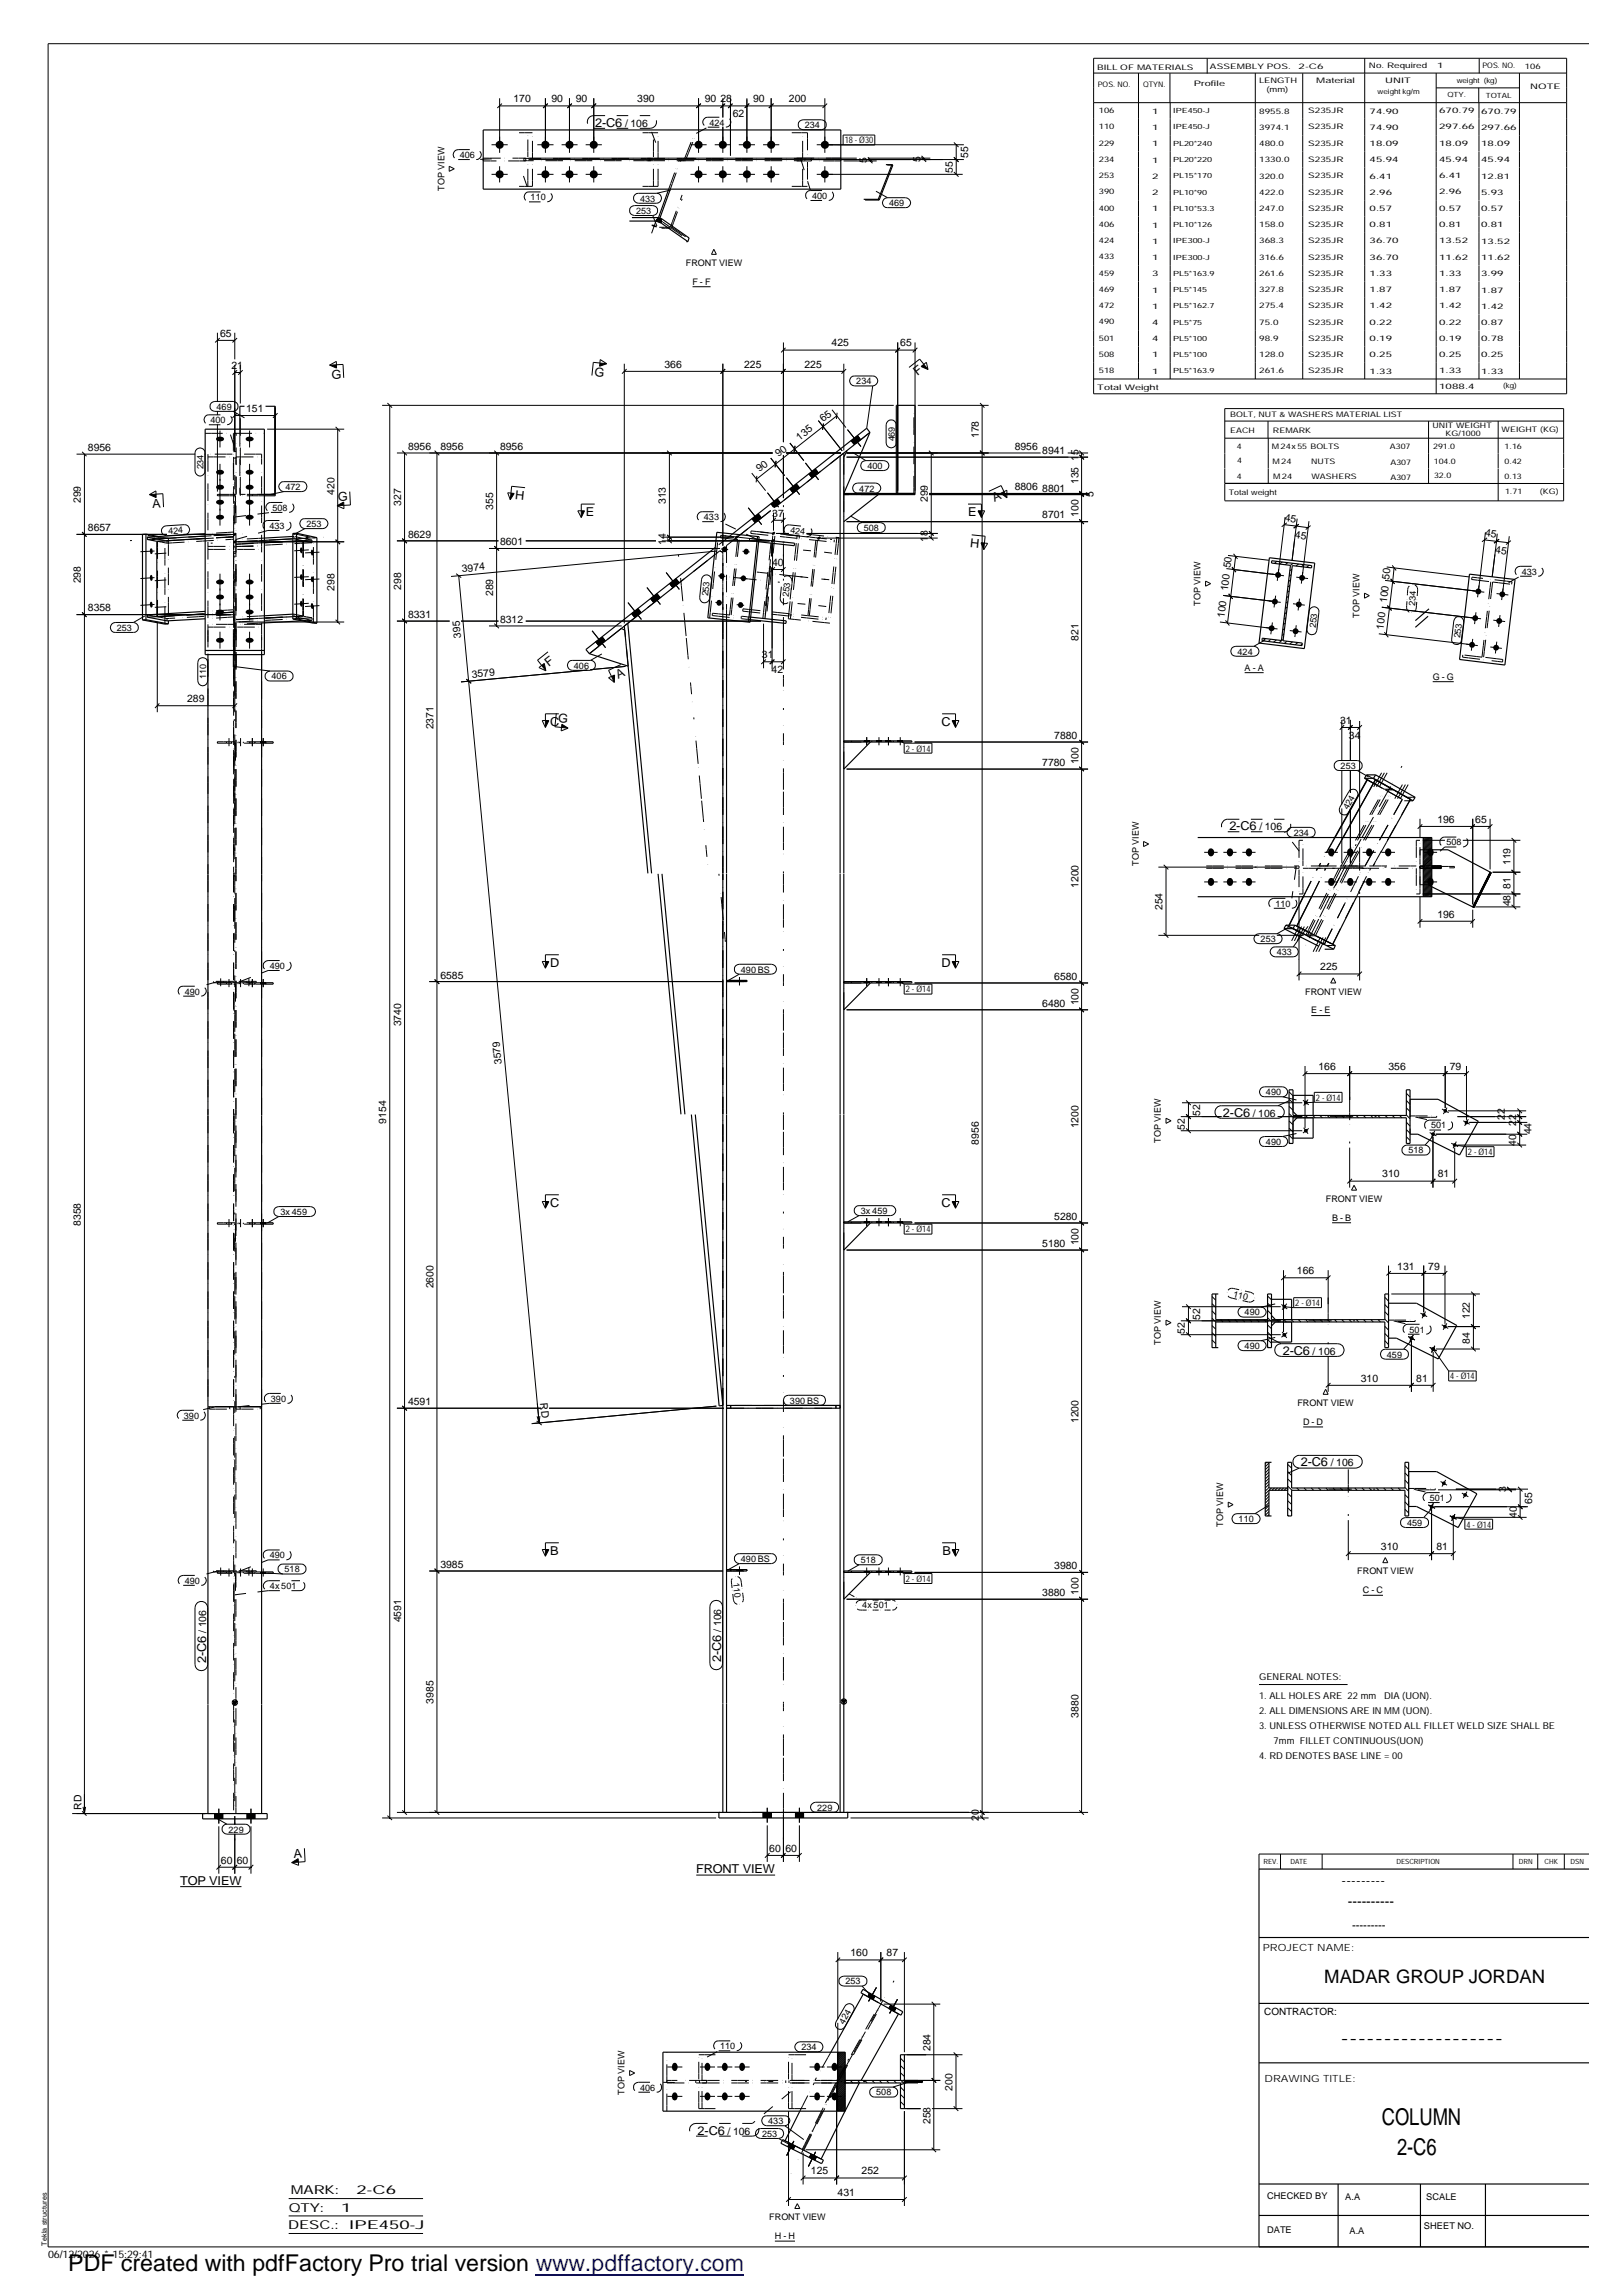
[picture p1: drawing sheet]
<svg xmlns="http://www.w3.org/2000/svg" width="297mm" height="420mm" viewBox="0 0 297 420" stroke-linecap="round" stroke-linejoin="round" font-family="sans-serif">
<defs><g id="words">
<g font-size="4.2">
<text x="252.9" y="389">COLUMN</text>
<text x="255.7" y="394.5">2-C6</text>
<text x="12.5" y="415.8">PDF created with pdfFactory Pro trial version www.pdffactory.com</text>
</g>
<text font-size="3.4" x="242.4" y="363">MADAR GROUP JORDAN</text>
<g font-size="2.5">
<text x="245.5" y="345.1">---------</text>
<text x="246.7" y="349">----------</text>
<text x="245.4" y="374">-------------------</text>
</g>
<g font-size="2.2">
<text x="108.9" y="23.2">2-C6</text>
<text x="60.7" y="69.4" transform="rotate(-3 60.7 69.4)">G</text>
<text x="108.8" y="68.9" transform="rotate(6 108.8 68.9)">G</text>
<text x="167.9" y="68.9" transform="rotate(-38 167.9 68.9)">F</text>
<text x="27.9" y="93.1" transform="rotate(-3 27.9 93.1)">A</text>
<text x="61.9" y="91.7" transform="rotate(-3 61.9 91.7)">G</text>
<text x="94.2" y="91.3" transform="rotate(6 94.2 91.3)">H</text>
<text x="107.2" y="94.5">E</text>
<text x="177.2" y="94.5">E</text>
<text x="182" y="91.9" transform="rotate(-25 182 91.9)">A</text>
<text x="177.5" y="100.1" transform="rotate(6 177.5 100.1)">H</text>
<text x="100.5" y="122.1" transform="rotate(-38 100.5 122.1)">F</text>
<text x="113.2" y="124.4" transform="rotate(-25 113.2 124.4)">A</text>
<text x="100.7" y="132.9">C</text>
<text x="102.1" y="132.2" transform="rotate(6 102.1 132.2)">G</text>
<text x="172.3" y="132.9">C</text>
<text x="225" y="152">2-C6</text>
<text x="100.7" y="177">D</text>
<text x="172.3" y="177">D</text>
<text x="223.8" y="204.4">2-C6</text>
<text x="100.7" y="221">C</text>
<text x="172.3" y="221">C</text>
<text x="234.8" y="248">2-C6</text>
<text x="238.1" y="268.5">2-C6</text>
<text x="100.7" y="284.6">B</text>
<text x="172.5" y="284.6">B</text>
<text x="37.8" y="304.4" transform="rotate(-90 37.8 304.4)">2-C6</text>
<text x="132" y="304.2" transform="rotate(-90 132 304.2)">2-C6</text>
<text x="53.8" y="340.1" transform="rotate(-3 53.8 340.1)">A</text>
<text x="33" y="345.1">TOP VIEW</text>
<text x="127.4" y="342.9">FRONT VIEW</text>
<text x="127.7" y="390.8">2-C6</text>
<text x="53.2" y="401.7">MARK:</text>
<text x="65.2" y="401.7">2-C6</text>
<text x="52.8" y="404.9">QTY:</text>
<text x="62.4" y="404.9">1</text>
<text x="52.7" y="408.1">DESC.:</text>
<text x="63.9" y="408">IPE450-J</text>
</g>
<text font-size="2.1" x="247.5" y="353.1">---------</text>
<g font-size="1.9">
<text x="94" y="18.7">170</text>
<text x="100.9" y="18.7">90</text>
<text x="105.4" y="18.7">90</text>
<text x="114.4" y="23.2">/ 106</text>
<text x="116.6" y="18.7">390</text>
<text x="129" y="18.7">90</text>
<text x="131.9" y="18.7">28</text>
<text x="134.1" y="21.5">62</text>
<text x="137.8" y="18.7">90</text>
<text x="144.4" y="18.7">200</text>
<text x="158.6" y="29.9" transform="rotate(-90 158.6 29.9)">5</text>
<text x="168.5" y="29.6" transform="rotate(-90 168.5 29.6)">5</text>
<text x="177.2" y="29" transform="rotate(-90 177.2 29)">55</text>
<text x="174.4" y="31.7" transform="rotate(-90 174.4 31.7)">55</text>
<text x="40.3" y="61.6">65</text>
<text x="152.2" y="63.4">425</text>
<text x="164.8" y="63.4">65</text>
<text x="42.4" y="67.5">21</text>
<text x="121.6" y="67.3">366</text>
<text x="136.2" y="67.3">225</text>
<text x="147.2" y="67.3">225</text>
<text x="45" y="75.4">151</text>
<text x="150.7" y="77.3" transform="rotate(-38 150.7 77.3)">65</text>
<text x="16.1" y="82.6">8956</text>
<text x="74.7" y="82.3">8956</text>
<text x="80.6" y="82.3">8956</text>
<text x="91.5" y="82.3">8956</text>
<text x="142.5" y="83.7" transform="rotate(-38 142.5 83.7)">90</text>
<text x="146.3" y="80.6" transform="rotate(-38 146.3 80.6)">135</text>
<text x="179.2" y="80.2" transform="rotate(-90 179.2 80.2)">178</text>
<text x="185.7" y="82.3">8956</text>
<text x="190.8" y="83.1">8941</text>
<text x="139" y="86.5" transform="rotate(-38 139 86.5)">90</text>
<text x="185.7" y="89.7">8806</text>
<text x="197.4" y="88.6" transform="rotate(-90 197.4 88.6)">135</text>
<text x="197.4" y="84.4" transform="rotate(-90 197.4 84.4)">15</text>
<text x="14.8" y="92.1" transform="rotate(-90 14.8 92.1)">299</text>
<text x="61.2" y="90.6" transform="rotate(-90 61.2 90.6)">420</text>
<text x="73.4" y="92.6" transform="rotate(-90 73.4 92.6)">327</text>
<text x="90.3" y="93.3" transform="rotate(-90 90.3 93.3)">355</text>
<text x="121.9" y="92.3" transform="rotate(-90 121.9 92.3)">313</text>
<text x="141.4" y="94.6">37</text>
<text x="169.8" y="91.9" transform="rotate(-90 169.8 91.9)">299</text>
<text x="190.8" y="94.9">8701</text>
<text x="190.8" y="90">8801</text>
<text x="197.4" y="94.7" transform="rotate(-90 197.4 94.7)">100</text>
<text x="200.2" y="91" transform="rotate(-90 200.2 91)">5</text>
<text x="235.1" y="95.4" transform="rotate(7 235.1 95.4)">45</text>
<text x="16.1" y="97.2">8657</text>
<text x="74.7" y="98.4">8629</text>
<text x="91.5" y="99.8">8601</text>
<text x="121.9" y="99.8" transform="rotate(-90 121.9 99.8)">14</text>
<text x="169.8" y="99.2" transform="rotate(-90 169.8 99.2)">18</text>
<text x="236.9" y="98.5" transform="rotate(7 236.9 98.5)">45</text>
<text x="271.7" y="98.2" transform="rotate(7 271.7 98.2)">45</text>
<text x="273.6" y="101.2" transform="rotate(7 273.6 101.2)">45</text>
<text x="14.8" y="106.8" transform="rotate(-90 14.8 106.8)">298</text>
<text x="73.4" y="108" transform="rotate(-90 73.4 108)">298</text>
<text x="84.6" y="104.7" transform="rotate(-5 84.6 104.7)">3974</text>
<text x="141.3" y="103.6">40</text>
<text x="225.2" y="104.1" transform="rotate(-83 225.2 104.1)">50</text>
<text x="254.3" y="106.2" transform="rotate(-83 254.3 106.2)">50</text>
<text x="16.1" y="111.9">8358</text>
<text x="61.2" y="108.2" transform="rotate(-90 61.2 108.2)">298</text>
<text x="74.7" y="113.1">8331</text>
<text x="90.3" y="109.1" transform="rotate(-90 90.3 109.1)">289</text>
<text x="224.1" y="113.2" transform="rotate(-83 224.1 113.2)">100</text>
<text x="224.7" y="108.3" transform="rotate(-83 224.7 108.3)">100</text>
<text x="253.8" y="110.4" transform="rotate(-83 253.8 110.4)">100</text>
<text x="84.4" y="116.8" transform="rotate(-95 84.4 116.8)">395</text>
<text x="91.5" y="114">8312</text>
<text x="197.4" y="117.3" transform="rotate(-90 197.4 117.3)">821</text>
<text x="253.2" y="115.3" transform="rotate(-83 253.2 115.3)">100</text>
<text x="86.4" y="124.1" transform="rotate(-5 86.4 124.1)">3579</text>
<text x="139.4" y="120.5">31</text>
<text x="141.2" y="123.3">42</text>
<text x="34.2" y="128.5">289</text>
<text x="79.3" y="133.5" transform="rotate(-90 79.3 133.5)">2371</text>
<text x="193" y="135.3">7880</text>
<text x="245.3" y="132.5">31</text>
<text x="246.9" y="135.3">34</text>
<text x="190.8" y="140.2">7780</text>
<text x="197.4" y="140" transform="rotate(-90 197.4 140)">100</text>
<text x="230.5" y="152">/ 106</text>
<text x="263.1" y="150.7">196</text>
<text x="270" y="150.7">65</text>
<text x="276.4" y="158.4" transform="rotate(-90 276.4 158.4)">119</text>
<text x="197.4" y="162.6" transform="rotate(-90 197.4 162.6)">1200</text>
<text x="212.8" y="166.6" transform="rotate(-90 212.8 166.6)">254</text>
<text x="276.4" y="165.9" transform="rotate(-90 276.4 165.9)">48</text>
<text x="276.4" y="162.8" transform="rotate(-90 276.4 162.8)">81</text>
<text x="263.1" y="168">196</text>
<text x="80.6" y="179.2">6585</text>
<text x="193" y="179.4">6580</text>
<text x="241.6" y="177.6">225</text>
<text x="190.8" y="184.3">6480</text>
<text x="197.4" y="184.1" transform="rotate(-90 197.4 184.1)">100</text>
<text x="73.4" y="187.9" transform="rotate(-90 73.4 187.9)">3740</text>
<text x="91.8" y="194.9" transform="rotate(-95 91.8 194.9)">3579</text>
<text x="241.3" y="195.9">166</text>
<text x="254.1" y="195.9">356</text>
<text x="265.3" y="195.9">79</text>
<text x="70.7" y="205.7" transform="rotate(-90 70.7 205.7)">9154</text>
<text x="179.2" y="209.6" transform="rotate(-90 179.2 209.6)">8956</text>
<text x="197.4" y="206.6" transform="rotate(-90 197.4 206.6)">1200</text>
<text x="216.9" y="206.8" transform="rotate(-90 216.9 206.8)">52</text>
<text x="219.7" y="204.3" transform="rotate(-90 219.7 204.3)">52</text>
<text x="229.3" y="204.4">/ 106</text>
<text x="275.4" y="205" transform="rotate(-90 275.4 205)">22</text>
<text x="277.5" y="209.7" transform="rotate(-90 277.5 209.7)">40</text>
<text x="277.5" y="206.1" transform="rotate(-90 277.5 206.1)">22</text>
<text x="280.3" y="207.7" transform="rotate(-90 280.3 207.7)">44</text>
<text x="253" y="215.6">310</text>
<text x="263.1" y="215.6">81</text>
<text x="14.8" y="224.5" transform="rotate(-90 14.8 224.5)">8358</text>
<text x="193" y="223.3">5280</text>
<text x="190.8" y="228.3">5180</text>
<text x="197.4" y="228" transform="rotate(-90 197.4 228)">100</text>
<text x="237.4" y="233.3">166</text>
<text x="255.7" y="232.5">131</text>
<text x="261.4" y="232.5">79</text>
<text x="79.3" y="235.9" transform="rotate(-90 79.3 235.9)">2600</text>
<text x="216.9" y="244.2" transform="rotate(-90 216.9 244.2)">52</text>
<text x="219.7" y="241.6" transform="rotate(-90 219.7 241.6)">52</text>
<text x="269" y="246" transform="rotate(-90 269 246)">84</text>
<text x="269" y="241.5" transform="rotate(-90 269 241.5)">122</text>
<text x="240.2" y="248">/ 106</text>
<text x="74.7" y="257.2">4591</text>
<text x="98.9" y="256.9" transform="rotate(85 98.9 256.9)">RD</text>
<text x="249" y="252.9">310</text>
<text x="259.2" y="252.9">81</text>
<text x="197.4" y="260.6" transform="rotate(-90 197.4 260.6)">1200</text>
<text x="243.6" y="268.5">/ 106</text>
<text x="275.6" y="273.2" transform="rotate(-90 275.6 273.2)">3</text>
<text x="280.4" y="275.3" transform="rotate(-90 280.4 275.3)">65</text>
<text x="277.6" y="277.9" transform="rotate(-90 277.6 277.9)">40</text>
<text x="80.6" y="287">3985</text>
<text x="193" y="287.3">3980</text>
<text x="252.7" y="283.8">310</text>
<text x="262.9" y="283.8">81</text>
<text x="190.8" y="292.2">3880</text>
<text x="197.4" y="292" transform="rotate(-90 197.4 292)">100</text>
<text x="37.8" y="298.9" transform="rotate(-90 37.8 298.9)">/ 106</text>
<text x="73.4" y="297" transform="rotate(-90 73.4 297)">4591</text>
<text x="132" y="298.7" transform="rotate(-90 132 298.7)">/ 106</text>
<text x="79.3" y="311.9" transform="rotate(-90 79.3 311.9)">3985</text>
<text x="197.4" y="314.5" transform="rotate(-90 197.4 314.5)">3880</text>
<text x="14.9" y="331.3" transform="rotate(-90 14.9 331.3)">RD</text>
<text x="179.2" y="333.4" transform="rotate(-90 179.2 333.4)">20</text>
<text x="40.4" y="341.2">60</text>
<text x="43.3" y="341.2">60</text>
<text x="140.8" y="339">60</text>
<text x="143.8" y="339">60</text>
<text x="155.7" y="358.1">160</text>
<text x="162.3" y="358.1">87</text>
<text x="170.3" y="375.5" transform="rotate(-90 170.3 375.5)">284</text>
<text x="174.3" y="382.7" transform="rotate(-90 174.3 382.7)">200</text>
<text x="170.3" y="388.9" transform="rotate(-90 170.3 388.9)">258</text>
<text x="133.1" y="390.8">/ 106</text>
<text x="148.4" y="398.1">125</text>
<text x="157.7" y="398.1">252</text>
<text x="153.3" y="402">431</text>
<text x="8.8" y="413.3">06/12/2026 * 15:29:41</text>
</g>
<g font-size="1.8">
<text x="231.1" y="357.3">PROJECT NAME:</text>
<text x="231.4" y="368.9">CONTRACTOR:</text>
<text x="231.4" y="381.2">DRAWING TITLE:</text>
</g>
<g font-size="1.7">
<text x="129.8" y="23">424</text>
<text x="147.3" y="23.5">234</text>
<text x="84.2" y="28.9">406</text>
<text x="154.6" y="26.2">18 - Ø30</text>
<text x="81.3" y="34.9" transform="rotate(-90 81.3 34.9)">TOP VIEW</text>
<text x="97.1" y="36.7">110</text>
<text x="116.4" y="39.2">253</text>
<text x="117.1" y="36.9">433</text>
<text x="148.6" y="36.4">400</text>
<text x="162.7" y="37.7">469</text>
<text x="125.5" y="48.7">FRONT VIEW</text>
<text x="126.7" y="52.2">F - F</text>
<text x="156.7" y="70.4">234</text>
<text x="38.5" y="77.5">400</text>
<text x="39.6" y="75">469</text>
<text x="163.7" y="80.8" transform="rotate(-90 163.7 80.8)">469</text>
<text x="37.3" y="85.9" transform="rotate(-90 37.3 85.9)">234</text>
<text x="52.2" y="89.7">472</text>
<text x="158.7" y="85.9">400</text>
<text x="49.9" y="93.5">508</text>
<text x="128.8" y="95.2">433</text>
<text x="157.3" y="90">472</text>
<text x="30.9" y="97.7" transform="rotate(-3 30.9 97.7)">424</text>
<text x="49.3" y="96.8">433</text>
<text x="56.1" y="96.5">253</text>
<text x="144.6" y="97.6" transform="rotate(6 144.6 97.6)">424</text>
<text x="158.1" y="97.2">508</text>
<text x="278.5" y="105.2">433</text>
<text x="129.6" y="109.2" transform="rotate(-84 129.6 109.2)">253</text>
<text x="144.4" y="109.3" transform="rotate(-84 144.4 109.3)">253</text>
<text x="219.7" y="110.9" transform="rotate(-90 219.7 110.9)">TOP VIEW</text>
<text x="248.8" y="113.1" transform="rotate(-90 248.8 113.1)">TOP VIEW</text>
<text x="259" y="111" transform="rotate(-86 259 111)">234</text>
<text x="21.4" y="115.5">253</text>
<text x="226.5" y="119.8">424</text>
<text x="240.8" y="115" transform="rotate(-83 240.8 115)">253</text>
<text x="267.3" y="116.9" transform="rotate(-83 267.3 116.9)">253</text>
<text x="37.8" y="124.3" transform="rotate(-90 37.8 124.3)">110</text>
<text x="49.7" y="124.4">406</text>
<text x="105" y="122.4">406</text>
<text x="227.8" y="122.8">A - A</text>
<text x="262.2" y="124.4">G - G</text>
<text x="165.8" y="137.6">2 - Ø14</text>
<text x="245.4" y="140.8">253</text>
<text x="246.7" y="148.3" transform="rotate(-61 246.7 148.3)">424</text>
<text x="236.8" y="153">234</text>
<text x="264.7" y="154.8">508</text>
<text x="208.4" y="158.5" transform="rotate(-90 208.4 158.5)">TOP VIEW</text>
<text x="233.4" y="166">110</text>
<text x="230.7" y="172.5">253</text>
<text x="49.4" y="177.4">490</text>
<text x="135.6" y="178.1">490 BS</text>
<text x="233.7" y="174.9">433</text>
<text x="33.8" y="182.1">490</text>
<text x="165.8" y="181.7">2 - Ø14</text>
<text x="238.9" y="182.1">FRONT VIEW</text>
<text x="240" y="185.5">E - E</text>
<text x="231.7" y="200.5">490</text>
<text x="240.8" y="201.5">2 - Ø14</text>
<text x="212.5" y="209.2" transform="rotate(-90 212.5 209.2)">TOP VIEW</text>
<text x="231.7" y="209.6">490</text>
<text x="261.9" y="206.6">501</text>
<text x="257.8" y="211.2">518</text>
<text x="268.6" y="211.5">2 - Ø14</text>
<text x="242.7" y="220">FRONT VIEW</text>
<text x="51.3" y="222.4">3x 459</text>
<text x="157.5" y="222.2">3x 459</text>
<text x="165.8" y="225.6">2 - Ø14</text>
<text x="243.8" y="223.5">B - B</text>
<text x="225.6" y="237.4" transform="rotate(13 225.6 237.4)">110</text>
<text x="237.1" y="239.1">2 - Ø14</text>
<text x="227.8" y="240.8">490</text>
<text x="258" y="244">501</text>
<text x="212.5" y="246.2" transform="rotate(-90 212.5 246.2)">TOP VIEW</text>
<text x="227.8" y="247">490</text>
<text x="253.8" y="248.5">459</text>
<text x="49.6" y="256.6">390</text>
<text x="144.6" y="257">390 BS</text>
<text x="237.4" y="257.4">FRONT VIEW</text>
<text x="265.4" y="252.5">4 - Ø14</text>
<text x="33.7" y="259.7">390</text>
<text x="238.5" y="260.9">D - D</text>
<text x="261.7" y="274.8">501</text>
<text x="223.9" y="279.5" transform="rotate(-90 223.9 279.5)">TOP VIEW</text>
<text x="226.7" y="278.6">110</text>
<text x="257.5" y="279.4">459</text>
<text x="268.4" y="279.7">4 - Ø14</text>
<text x="49.4" y="285.3">490</text>
<text x="52.1" y="287.9">518</text>
<text x="135.6" y="286">490 BS</text>
<text x="157.5" y="286.2">518</text>
<text x="33.8" y="289.9">490</text>
<text x="49.4" y="290.9">4x 501</text>
<text x="134.2" y="289.9" transform="rotate(83 134.2 289.9)">110</text>
<text x="165.8" y="289.6">2 - Ø14</text>
<text x="248.4" y="288.2">FRONT VIEW</text>
<text x="249.4" y="291.7">C - C</text>
<text x="157.8" y="294.5">4x 501</text>
<text x="230.4" y="311.1">1. ALL HOLES ARE 22 mm</text>
<text x="230.4" y="307.6">GENERAL NOTES:</text>
<text x="253.3" y="311.1">DIA (UON).</text>
<text x="230.4" y="313.8">2. ALL DIMENSIONS ARE IN MM (UON).</text>
<text x="230.4" y="316.5">3. UNLESS OTHERWISE NOTED ALL FILLET WELD SIZE SHALL BE</text>
<text x="230.4" y="321.9">4. RD DENOTES BASE LINE = 00</text>
<text x="233.1" y="319.2">7mm FILLET CONTINUOUS(UON)</text>
<text x="41.8" y="335.5">229</text>
<text x="149.6" y="331.5">229</text>
<text x="154.7" y="363.3">253</text>
<text x="154.5" y="370.7" transform="rotate(-61 154.5 370.7)">424</text>
<text x="131.8" y="375.2">110</text>
<text x="146.7" y="375.4">234</text>
<text x="114.3" y="383.5" transform="rotate(-90 114.3 383.5)">TOP VIEW</text>
<text x="117.1" y="382.7">406</text>
<text x="160.4" y="383.6">508</text>
<text x="140.6" y="388.9">433</text>
<text x="139.5" y="391.2">253</text>
<text x="140.8" y="406.5">FRONT VIEW</text>
<text x="231.9" y="402.5">CHECKED BY</text>
<text x="246.2" y="402.8">A.A</text>
<text x="261" y="402.8">SCALE</text>
<text x="141.8" y="410">H - H</text>
<text x="231.9" y="408.8">DATE</text>
<text x="247" y="409">A.A</text>
<text x="260.6" y="408.1">SHEET NO.</text>
</g>
<g font-size="1.4">
<text x="200.8" y="12.8">BILL OF MATERIALS</text>
<text x="200.9" y="16">POS. NO.</text>
<text x="209.2" y="15.9">QTYN.</text>
<text x="218.5" y="15.7">Profile</text>
<text x="221.4" y="12.7">ASSEMBLY POS.</text>
<text x="230.4" y="15.1">LENGTH</text>
<text x="231.8" y="16.9">(mm)</text>
<text x="237.7" y="12.7">2-C6</text>
<text x="240.9" y="15.2">Material</text>
<text x="250.5" y="12.5">No. Required</text>
<text x="253.5" y="15.2">UNIT</text>
<text x="263" y="12.5">1</text>
<text x="271.3" y="12.5">POS. NO.</text>
<text x="279.1" y="12.6">106</text>
<text x="280.1" y="16.3">NOTE</text>
<text x="201.1" y="20.7">106</text>
<text x="201.1" y="23.7">110</text>
<text x="210.9" y="20.8">1</text>
<text x="210.9" y="23.8">1</text>
<text x="230.5" y="20.8">8955.8</text>
<text x="230.5" y="23.7">3974.1</text>
<text x="239.4" y="20.7">S235JR</text>
<text x="239.4" y="23.7">S235JR</text>
<text x="250.7" y="20.8">74.90</text>
<text x="250.7" y="23.7">74.90</text>
<text x="263.4" y="20.7">670.79</text>
<text x="263.4" y="23.7">297.66</text>
<text x="271.1" y="20.8">670.79</text>
<text x="271.1" y="23.8">297.66</text>
<text x="201.1" y="26.7">229</text>
<text x="201.1" y="29.6">234</text>
<text x="210.9" y="26.8">1</text>
<text x="210.9" y="29.8">1</text>
<text x="230.5" y="26.7">480.0</text>
<text x="230.5" y="29.7">1330.0</text>
<text x="239.4" y="26.7">S235JR</text>
<text x="239.4" y="29.7">S235JR</text>
<text x="250.7" y="26.7">18.09</text>
<text x="250.7" y="29.7">45.94</text>
<text x="263.4" y="26.7">18.09</text>
<text x="263.4" y="29.7">45.94</text>
<text x="271.1" y="26.8">18.09</text>
<text x="271.1" y="29.7">45.94</text>
<text x="201.1" y="32.6">253</text>
<text x="201.1" y="35.6">390</text>
<text x="210.9" y="32.7">2</text>
<text x="210.9" y="35.7">2</text>
<text x="230.5" y="32.7">320.0</text>
<text x="230.5" y="35.6">422.0</text>
<text x="239.4" y="32.6">S235JR</text>
<text x="239.4" y="35.6">S235JR</text>
<text x="250.7" y="32.7">6.41</text>
<text x="250.7" y="35.6">2.96</text>
<text x="263.4" y="32.6">6.41</text>
<text x="263.4" y="35.6">2.96</text>
<text x="271.1" y="32.7">12.81</text>
<text x="271.1" y="35.7">5.93</text>
<text x="201.1" y="38.6">400</text>
<text x="201.1" y="41.5">406</text>
<text x="210.9" y="38.7">1</text>
<text x="210.9" y="41.7">1</text>
<text x="230.5" y="38.6">247.0</text>
<text x="230.5" y="41.6">158.0</text>
<text x="239.4" y="38.6">S235JR</text>
<text x="239.4" y="41.6">S235JR</text>
<text x="250.7" y="38.7">0.57</text>
<text x="250.7" y="41.6">0.81</text>
<text x="263.4" y="38.6">0.57</text>
<text x="263.4" y="41.6">0.81</text>
<text x="271.1" y="38.7">0.57</text>
<text x="271.1" y="41.6">0.81</text>
<text x="201.1" y="44.5">424</text>
<text x="201.1" y="47.5">433</text>
<text x="210.9" y="44.6">1</text>
<text x="210.9" y="47.6">1</text>
<text x="230.5" y="44.6">368.3</text>
<text x="230.5" y="47.5">316.6</text>
<text x="239.4" y="44.5">S235JR</text>
<text x="239.4" y="47.5">S235JR</text>
<text x="250.7" y="44.6">36.70</text>
<text x="250.7" y="47.5">36.70</text>
<text x="263.4" y="44.5">13.52</text>
<text x="263.4" y="47.5">11.62</text>
<text x="271.1" y="44.6">13.52</text>
<text x="271.1" y="47.6">11.62</text>
<text x="201.1" y="50.5">459</text>
<text x="201.1" y="53.5">469</text>
<text x="210.9" y="50.6">3</text>
<text x="210.9" y="53.6">1</text>
<text x="230.5" y="50.5">261.6</text>
<text x="230.5" y="53.5">327.8</text>
<text x="239.4" y="50.5">S235JR</text>
<text x="239.4" y="53.5">S235JR</text>
<text x="250.7" y="50.5">1.33</text>
<text x="250.7" y="53.5">1.87</text>
<text x="263.4" y="50.5">1.33</text>
<text x="263.4" y="53.5">1.87</text>
<text x="271.1" y="50.5">3.99</text>
<text x="271.1" y="53.6">1.87</text>
<text x="201.1" y="56.4">472</text>
<text x="201.1" y="59.4">490</text>
<text x="210.9" y="56.5">1</text>
<text x="210.9" y="59.5">4</text>
<text x="230.5" y="56.5">275.4</text>
<text x="230.5" y="59.4">75.0</text>
<text x="239.4" y="56.5">S235JR</text>
<text x="239.4" y="59.4">S235JR</text>
<text x="250.7" y="56.5">1.42</text>
<text x="250.7" y="59.5">0.22</text>
<text x="263.4" y="56.4">1.42</text>
<text x="263.4" y="59.4">0.22</text>
<text x="271.1" y="56.5">1.42</text>
<text x="271.1" y="59.5">0.87</text>
<text x="201.1" y="62.4">501</text>
<text x="201.1" y="65.4">508</text>
<text x="210.9" y="62.5">4</text>
<text x="210.9" y="65.4">1</text>
<text x="230.5" y="62.4">98.9</text>
<text x="230.5" y="65.4">128.0</text>
<text x="239.4" y="62.4">S235JR</text>
<text x="239.4" y="65.4">S235JR</text>
<text x="250.7" y="62.4">0.19</text>
<text x="250.7" y="65.4">0.25</text>
<text x="263.4" y="62.4">0.19</text>
<text x="263.4" y="65.4">0.25</text>
<text x="271.1" y="62.5">0.78</text>
<text x="271.1" y="65.4">0.25</text>
<text x="200.8" y="71.4">Total Weight</text>
<text x="201.1" y="68.3">518</text>
<text x="210.9" y="68.5">1</text>
<text x="230.5" y="68.4">261.6</text>
<text x="239.4" y="68.4">S235JR</text>
<text x="250.7" y="68.4">1.33</text>
<text x="263.4" y="68.4">1.33</text>
<text x="263.4" y="71.3">1088.4</text>
<text x="271.1" y="68.4">1.33</text>
<text x="225.1" y="76.4">BOLT, NUT &amp; WASHERS MATERIAL LIST</text>
<text x="225.1" y="79.2">EACH</text>
<text x="226.4" y="82.1">4</text>
<text x="232.7" y="82.3">M24x 55 BOLTS</text>
<text x="233" y="79.2">REMARK</text>
<text x="254.4" y="82.3">A307</text>
<text x="262.2" y="78.4">UNIT WEIGHT</text>
<text x="262.3" y="82.2">291.0</text>
<text x="264.6" y="79.9">KG/1000</text>
<text x="274.8" y="79.2">WEIGHT (KG)</text>
<text x="275.4" y="82.2">1.16</text>
<text x="226.4" y="87.7">4</text>
<text x="226.4" y="84.8">4</text>
<text x="232.9" y="84.9">M24</text>
<text x="233" y="87.7">M24</text>
<text x="239.9" y="84.9">NUTS</text>
<text x="240" y="87.7">WASHERS</text>
<text x="254.5" y="85.1">A307</text>
<text x="254.5" y="87.8">A307</text>
<text x="262.4" y="84.9">104.0</text>
<text x="262.5" y="87.6">32.0</text>
<text x="275.4" y="84.9">0.42</text>
<text x="275.4" y="87.7">0.13</text>
<text x="224.9" y="90.6">Total weight</text>
<text x="275.5" y="90.5">1.71</text>
<text x="281.8" y="90.5">(KG)</text>
</g>
<g font-size="1.3">
<text x="252.1" y="17.1">weightkg/m</text>
<text x="264.9" y="17.8">QTY.</text>
<text x="266.6" y="15.2">weight (kg)</text>
<text x="271.9" y="17.9">TOTAL</text>
<text x="214.7" y="20.7">IPE450-J</text>
<text x="214.7" y="23.7">IPE450-J</text>
<text x="214.7" y="26.7">PL20*240</text>
<text x="214.7" y="29.7">PL20*220</text>
<text x="214.7" y="32.6">PL15*170</text>
<text x="214.7" y="35.6">PL10*90</text>
<text x="214.7" y="38.6">PL10*53.3</text>
<text x="214.7" y="41.6">PL10*126</text>
<text x="214.7" y="44.6">IPE300-J</text>
<text x="214.7" y="47.5">IPE300-J</text>
<text x="214.7" y="50.5">PL5*163.9</text>
<text x="214.7" y="53.5">PL5*145</text>
<text x="214.7" y="56.5">PL5*162.7</text>
<text x="214.7" y="59.4">PL5*75</text>
<text x="214.7" y="62.4">PL5*100</text>
<text x="214.7" y="65.4">PL5*100</text>
<text x="214.7" y="68.4">PL5*163.9</text>
<text x="275.1" y="71.1">(kg)</text>
<text x="231.2" y="341.3">REV.</text>
<text x="236.2" y="341.2">DATE</text>
<text x="255.6" y="341.3">DESCRIPTION</text>
<text x="278" y="341.2">DRN</text>
<text x="282.7" y="341.2">CHK</text>
<text x="287.4" y="341.3">DSN</text>
<text x="8.6" y="411.1" transform="rotate(-90 8.6 411.1)">Tekla structures</text>
</g>
</g></defs>
<g fill="none" stroke="#000" stroke-width=".18">
<path d="M91.4 18v10M91.4 19.4h59.6M91.9 19l-.9 .8M99.8 18v10M100.2 19l-.8 .8M104.2 18v10M104.6 19l-.8 .8M108.7 18v10M109.1 19l-.9 .8M127.8 18v10M128.3 19l-.9 .8M132.3 18v3.5"/>
<path d="M132.7 19l-.8 .8 .7-.8M133.7 18v10.5M134.1 19l-.8 .8M136.4 19.7l.7-.7-.8 .8M136.7 18v10M141.1 18v10M141.6 19l-.9 .8M151 18v10M151.4 19l-.9 .8M200.2 10.7h86.5v61.4h-86.5zM200.2 13.4h86.5M200.2 18.8h86.5"/>
<path d="M208.4 13.4v56M214.1 13.4v5.4M214.2 18.8v50.6M220.9 10.7v2.8M229.7 13.4v56M238.4 13.4v56M249.8 10.7v58.7M262.8 13.4v58.7M262.8 16.1h15.3M270.6 16.1v2.7M270.7 18.8v50.6M270.7 10.7v2.7"/>
<path d="M278.1 13.4v56M290.7 8h-281.9v403.4h281.9M82.2 30.4l.9 .5-.9 .5zM90 31.9h2.9M90 26.5h2.9M91.4 30.4v3M96.7 29.2h79.7M96.7 29h60.1M98.3 31.9h3M98.3 26.5h3M99.8 30.4v3M102.8 31.9h2.9"/>
<path d="M102.8 26.5h2.9M104.2 30.4v3M107.2 31.9h3M107.2 26.5h3M108.7 30.4v3M115.5 37.9l.6-.3h3.4a.91 .91 0 0 1 .9 .9 .91 .91 0 0 1-.9 1h-3.4a.91 .91 0 0 1-.8-.6 .91 .91 0 0 1 .2-1zM116.2 35.6l.6-.2h3.4a.91 .91 0 0 1 .9 .9 .91 .91 0 0 1-.9 .9h-3.4a.92 .92 0 0 1-.8-.6 .92 .92 0 0 1 .2-1zM119.5 39.5l.7 1.9M120.6 39.8l-.2 .2M120.6 39.9l-.5 .6M120.7 39.9l-.6 .6M120.9 40l-.7 .6"/>
<path d="M122.7 34.8l-2.5 .6M126.4 31.9h2.9M126.4 26.5h2.9M127.8 30.4v3M130.8 31.9h3M130.8 26.5h3M132.3 23.2v4.8M132.3 30.4v3M135.2 31.9h3M135.2 26.5h3M136.7 30.4v3M139.7 31.9h2.9"/>
<path d="M139.7 26.5h2.9M141.1 30.4v3M146.3 22.2l.7-.3h3.3a.91 .91 0 0 1 .9 .9 .91 .91 0 0 1-.9 .9h-3.3a.91 .91 0 0 1-.9-.5 .91 .91 0 0 1 .2-1zM149.5 31.9h26.7M149.5 26.5h26.9M151 30.4v3M151 26.5h3.3M154.3 24.7h5.8v1.8h-5.8zM154.4 29.5h6M158.8 29l.9 .9M158.8 28.8l.9 .8M158.9 29h11.4"/>
<path d="M159.3 29.2v.3M160.3 35l2.1 1.2M161.8 36.5l.6-.3h3.3a.91 .91 0 0 1 1 .9 .91 .91 0 0 1-1 .9h-3.3a.91 .91 0 0 1-.8-.5 .91 .91 0 0 1 .2-1zM168.7 28.8l.8 .8M168.7 28.5l.8 .9M169.1 29v.2M174.6 31.5l.8 .8M174.6 28.8l.8 .8M174.6 26.1l.8 .8M175 26.5v5.4M120.2 40.1l-.9 2.6M120.9 40l-.5 .6"/>
<path d="M121 40.7l-.1 .1M121 40.6l-.1 .2M121 40.4l-.3 .3M121 40.3l-.4 .4M121 40.2l-.5 .5M121 40l-.6 .6M126.7 52.5h3.3M130.6 45.6l.5 1h-.9zM38.7 73.7l.6-.2h3.4a.91 .91 0 0 1 .9 .9 .91 .91 0 0 1-.9 .9h-3.4a.91 .91 0 0 1-.8-.6 .91 .91 0 0 1 .2-1zM39.8 62.3h3.2M39.8 60.9v12.6M39.8 75.3v.7"/>
<path d="M39.8 77.7v12.3M40.2 61.9l-.8 .8M40.3 78.8v3.1M42.7 75.3l2 1.2M43 60.9v4.9M43 66.8v15.8M43 76.1h7.4M43 68.2h1M43.4 75.6l-.9 .9M43.4 61.9l-.9 .8M43.4 67.8l-.9 .8M44 66.8v7.1"/>
<path d="M44.4 67.8l-.8 .8M45.7 78.8v3.1M48.9 78.6h14.1M50.4 74.7v15.3M50.8 75.6l-.8 .9M60.3 66.8l1.3-.6v1.2zM60.3 66.8l2.5-.1 .1 2.5M61.4 78.1l.8 .9M61.8 78.6v35.3M69.9 74.2h93.7M70.9 73.8l.9 .8M71.3 74.2v258.6"/>
<path d="M109.9 65.8l1.1 .8-1.3 .5zM111 66.6l-2.4-.3-.3 2.4M114.3 68h40.1M114.3 66.6v47.5M114.7 67.6l-.9 .8M132.3 66.6v33.3M132.7 67.6l-.8 .8M143.4 62.7v18.2M143.4 64.1h24.1M143.8 63.7l-.8 .8M143.8 67.6l-.8 .8M149.8 77l4.3 5.6"/>
<path d="M150.7 77.5l-.2 1.2 .2-1.1M152.3 75l2.5 3.3M153.2 76.1l-14.7 11.6M153.2 75.6l-.1 1.1M154.4 66.6v15.9M154.9 67.6l-.9 .8M155.1 78.7l2.5 3M155.7 69.1l.3-.2 .4-.1h3.3a.91 .91 0 0 1 1 .9 .91 .91 0 0 1-1 1h-3.3a.94 .94 0 0 1-.8-.6 .94 .94 0 0 1 .1-1zM156.9 79.7l.6 .8M159.7 70.7l-1.1 7.7M162.5 77.1a.88 .88 0 0 1 1-.2 .88 .88 0 0 1 .5 .9v3.3a.91 .91 0 0 1-.9 .9 .91 .91 0 0 1-.9-.9v-3.3zM164.3 62.7v27.1"/>
<path d="M164.7 63.7l-.8 .8 .7-.8M166.4 67.3l1.9-1.6 1.5 1.9M167.5 62.7v27.1M167.9 63.7l-.9 .8M168 74.2h12.9M168.6 67.1l.9-.8 .3 1.3zM179.4 73.8l.8 .8M179.7 74.2v258.6M200.2 69.4h86.5M224.2 77.1h62M232.1 77.1v3.1M261.5 77.1v11.4"/>
<path d="M274.2 77.1v8.6M14 97.8h16.6M14 83.1h21.7M15 97.4l.8 .9M15 82.7l.8 .8M15.5 83.1v248.9M27.3 90.6l1.2-.7 .1 1.2zM27.3 90.6l2.5-.2 .1 2.4M29.8 96.6l.6-.3 3.3-.2a.91 .91 0 0 1 1 .8 .91 .91 0 0 1-.9 1l-3.3 .2a.9 .9 0 0 1-.9-.5 .9 .9 0 0 1 .2-1zM33.6 97.8h8.6M36 82.3a.91 .91 0 0 1 .9-.2 .91 .91 0 0 1 .6 .8v3.3a.91 .91 0 0 1-.9 1 .91 .91 0 0 1-.9-1v-3.3zM37.5 83.1h.1"/>
<path d="M40.3 84.9v11.3M43.5 99.2h19.5M45.7 84.9v11.3M51.3 88.4l.3-.2h.3h3.3a.91 .91 0 0 1 1 .9 .91 .91 0 0 1-1 .9h-3.3a.92 .92 0 0 1-.8-.6 .92 .92 0 0 1 .2-1zM51.9 90l-2.5 .6M55.1 95.2l.3-.2h.4h3.3a.91 .91 0 0 1 .9 .9 .91 .91 0 0 1-.9 .9h-3.3a.94 .94 0 0 1-.8-.6 .94 .94 0 0 1 .1-1zM55.8 96.8l-2.1 1.1M61.4 98.8l.8 .8M61.7 92.6l1.2-.7v1.2zM64 90l.1 2.5-2.4 .1M72.6 82.9h68.8M72.6 99h18.6"/>
<path d="M73.6 98.6l.9 .8M73.6 82.5l.9 .9M74 82.9v248.9M79.5 82.5l.9 .9M80 82.9v248.9M90.5 100l.8 .8M90.5 82.5l.8 .9M90.9 82.9v31.7M92.9 90.2l1.2 .1-.7 1.2zM96.1 89.3l-2.5-.3-.2 2.5M96.2 99h23.9M105.7 93.5h1.3l-.6 1.2z"/>
<path d="M108.8 92.3h-2.4v2.4M121.1 99h19.8M121.1 98.3h13.2M122.1 98.6l.8 .8M122.1 97.9l.8 .9M122.1 82.5l.8 .9M122.5 82.9v16.1M136.9 93l2.5 3.1M137.6 86.6l2.5 3.2M137.6 95l.6 .7M138.5 87.1l-.1 1.2M138.8 94.1l.6 .7"/>
<path d="M140.5 90.2l2 2.6M141.1 83.9l2.5 3.2M141.1 92.2l.5 .6M141.3 99.5v2.4M141.4 99.5v6M141.6 95.2h1.8M141.6 93.9v3.3M142 94.8l-.9 .9M142 97.7h2.4M142 84.4l-.1 1.2M142.2 91.3l.6 .8M143.4 83.4v7.8"/>
<path d="M143.4 93.9v3.3M143.4 99.5v6M143.8 94.8l-.8 .9M143.9 82.9h10M143.9 87.5l2.4 3.1M144.6 89.5l.6 .8M144.6 81.1l2.5 3.2M145.5 81.6l-.2 1.2M145.7 88.6l.6 .7M147.4 84.8l2.4 3M147.6 97.7h24M148 86.7l.6 .8"/>
<path d="M149.2 85.8l.6 .8M150.4 98.5h21.2M154.9 82.9h35.6M154.9 95.5h44.2M154.9 83.7h44.2M155.7 94.5l2.1 1.2M155.7 80.6l.7 .8M156 82.8l2.5 1.5M156.3 88.7l.7-.3h3.3a.91 .91 0 0 1 .9 .9 .91 .91 0 0 1-.9 1h-3.3a.91 .91 0 0 1-.9-.6 .91 .91 0 0 1 .2-1zM157.1 95.9l.7-.2h3.3a.91 .91 0 0 1 .9 .9 .91 .91 0 0 1-.9 .9h-3.3a.93 .93 0 0 1-.8-.6 .93 .93 0 0 1 .1-1zM157.8 84.6l.7-.3h3.3a.91 .91 0 0 1 .9 .9 .91 .91 0 0 1-.9 .9h-3.3a.93 .93 0 0 1-.9-.5 .93 .93 0 0 1 .2-1zM170 98.1l.9 .8"/>
<path d="M170 97.2l.9 .8M170 82.5l.9 .9M170.1 90.6h29.2M170.1 90.3h29.2M170.4 82.9v15.6M177.2 92.3h2.4v2.4M177.8 97.9l2.5 .3-.3 2.4M179 93.5h1.2l-.6 1.2zM179.4 82.5l.8 .9M179.5 99.4l1.3 .1-.8 1.1zM181 90l2.2-1.1 1.1 2.2M183.2 90.3l1.1-.6v1.4z"/>
<path d="M195.4 82.9h3.7M197.5 95.1l.9 .8M197.5 90.2l.9 .8M197.5 83.3l.9 .8-.8-.8M197.5 82.5l.9 .9M198 82.9v248.9M198.3 90.7l-.8-.8 .9 .9M224.2 80.2h62M224.2 88.5h62h-62M232.1 80.2v8.3M235 96.1l4.4 .5M235.2 94.7l-1.2 10.1"/>
<path d="M235.5 95.7l-.9 .7M237.4 95l-.9 7.6M237.7 96l-.9 .7M239.6 95.4l-1.2 9.9M239.9 96.2l-.9 .7M271.7 98.8l4.4 .6M271.9 97.5l-1.3 10.3M272.2 98.5l-1 .7M273.9 98.7l-.8 6.9M274 97.7l-.1 1.7M274.2 85.8v5.9M274.4 98.7l-1 .7"/>
<path d="M276.2 98.2l-1.2 10.1M276.5 99l-.9 .7M286.2 85.7v-10.9h-62v16.9M286.2 85.8v5.9h-62M14 112.5h28.2M15 112.1l.8 .8M20.4 114.3l.7-.3h3.3a.91 .91 0 0 1 .9 .9 .91 .91 0 0 1-.9 .9h-3.3a.91 .91 0 0 1-.8-.6 .91 .91 0 0 1 .1-.9zM26.5 112.8l-2.1 1.2M28.3 100.9l-2.6 .1M28.3 105.7l-2.6 .2M28.3 110.7l-2.6 .1M28.8 113.8v16.6"/>
<path d="M40.3 105v8.6M40.3 115.7v3M43 113.8v16.6M43.7 113.9h19.3M45.7 105v8.6M45.7 115.7v3M56.5 100.7l-2.7 .1M56.5 105.6l-2.7 .1M56.5 110.4l-2.7 .2M58.5 101.1l-2.7 .1M58.5 106l-2.7 .1M58.5 110.9l-2.7 .1"/>
<path d="M61.4 113.5l.8 .8M72.6 113.7h9.7M73.6 113.3l.9 .8M83.5 105l.9 .7M83.9 105.4l14.8 155.1M84.4 113.7h6.8M89.5 114.6h24.3M89.5 100.4h42.3M90.5 114.2l.8 .8M96.2 113.7h43.1M100.3 119.3l-1.9 1.6 1.5 1.9M108.4 115.5l2.4 3.1"/>
<path d="M109 117.5l.6 .8M110.2 119.7l-2.1 1.2M110.2 116.6l.6 .7M114.9 110.3l2.5 3.1M115.6 112.3l.6 .8M116.8 111.4l.5 .8M118.4 107.6l2.5 3.1M119 109.6l.7 .8M120.2 108.7l.6 .7M121.9 104.8l2.4 3.1M122.6 106.8l.5 .8M123.7 105.9l.6 .8"/>
<path d="M128.7 105.5a.91 .91 0 0 1 1-.1 .91 .91 0 0 1 .5 .9l-.3 3.3a.92 .92 0 0 1-1 .8 .92 .92 0 0 1-.8-1.1l.3-3.3zM130.9 110.3l1.3 .1M131.2 100.9l-48.7 4.6M131.4 105.4l1.4 .1M132 100.5l1.3 .1M134.8 110.7l1.4 .1M135.4 105.8l1.3 .2M135.9 100.9l1.3 .1M139.7 114.2v8.1M141.3 103.9v18.7M141.4 104.3h2M141.8 103.8l-.8 .9"/>
<path d="M143.4 114.2v8.4M143.8 103.8l-.8 .9M220.6 106.4l1 .4-1 .5zM223.3 113.9l8.9 1.1M223.9 109l8.9 1.1M224.3 113.6l.7 .9M224.5 104.1l8.9 1.1-7.9-1M224.7 101.7l7.5 .9M224.9 108.7l.7 .9M225.5 103.8l.7 .9-.7-.8M225.5 118.6l.7-.3h3.3a.91 .91 0 0 1 .9 .9 .91 .91 0 0 1-.9 .9h-3.3a.93 .93 0 0 1-.9-.5 .93 .93 0 0 1 .2-1zM225.8 101.4l.7 .9"/>
<path d="M226.1 101.9l-1.4 12.1M231.6 117.1l-2.1 1.2M231.6 116.9l-.5 .4M231.6 114.9l2.2 .2M232.2 110l2.2 .3M232.6 117.1l-.5 .3M232.8 105.1l2.2 .3M232.9 114l-.3 2.1M233.5 109.1l-.3 2.1M233.6 117.2l-.5 .4M233.7 102.7l-.5 .5M234 104.2l-.2 2.1"/>
<path d="M234.7 102.9l-.5 .4M234.9 117.1l-.8 .6M235 116l-.3 .3M235.1 115.1l-.4 .3M235.2 114.1l-.3 .2M235.3 113.1l-.3 .3M235.5 112.1l-.4 .3M235.5 117.4l-.4 .4M235.6 111.1l-.4 .3M235.7 103l-.5 .4M235.7 110.2l-.3 .2M235.8 109.1l-.3 .3"/>
<path d="M236 108.2l-.4 .3M236.1 107.2l-.4 .2M236.1 115.4l2.1 .3M236.2 106.2l-.4 .3M236.3 105.2l-.3 .3M236.4 104.2l-.3 .3M236.6 117.5l-.5 .4M236.6 110.5l2.2 .3M236.7 103.1l-.5 .4M237.2 105.7l2.2 .2M237.2 114.5l-.2 2.1M237.5 117.6l-.5 .4"/>
<path d="M237.7 103.3l-.5 .3M237.8 109.6l-.2 2.2M238.3 117.9l-.3 .3M238.4 104.7l-.2 2.1M238.7 103.3l-.5 .5M239.6 103.5l-.5 .3M239.9 111.3a.88 .88 0 0 1 1-.1 .88 .88 0 0 1 .5 .9l-.4 3.3a.92 .92 0 0 1-1 .8 .92 .92 0 0 1-.8-1l.4-3.3 .1-.4zM249.7 108.6l.9 .5-.9 .4zM252.3 116l16.6 2M252.9 111.2l18.2 2.1M253.4 115.7l.7 1M253.5 106.3l18.2 2.1"/>
<path d="M253.8 103.8l15.1 1.8M253.9 110.9l.8 .9M254.5 106l.7 .9-.6-.9M254.8 103.5l.7 .9M255.1 104l-1.4 12.2M266.4 113.1a.92 .92 0 0 1 1-.1 .92 .92 0 0 1 .5 .9l-.4 3.3a.9 .9 0 0 1-1 .8 .9 .9 0 0 1-.8-1l.4-3.3zM268.4 117.9l2.1 .3M269.5 117l-.2 2.1M270.1 112.1l-.2 2.2M270.7 107.2l-.3 2.1M272.8 118.4l2.1 .3M273.3 113.5l2.2 .3"/>
<path d="M273.9 108.7l2.2 .2M273.9 117.5l-.2 2.1M274.5 112.6l-.2 2.2M275.1 107.7l-.3 2.2M28.8 129.2h14.2M29.2 128.8l-.8 .8M36.4 120.6a.93 .93 0 0 1 1.1-.1 .93 .93 0 0 1 .5 .8v3.3a.91 .91 0 0 1-.9 1 .91 .91 0 0 1-.9-1v-3.3zM42.8 122l6.6 .9M43.4 128.8l-.9 .8M47.7 135.8v.3M48.2 135.1v1.5M48.6 135.8v.3"/>
<path d="M48.8 123.1l.6-.2h3.3a.91 .91 0 0 1 .9 .9 .91 .91 0 0 1-.9 .9h-3.3a.88 .88 0 0 1-.8-.6 .88 .88 0 0 1 .2-1zM85.3 124.3l.9 .8M98.6 122.2l1-.7 .3 1.3zM99.2 131.9h1.3l-.7 1.3zM101.8 130.6l-.2 2.5 2.4 .2M102.3 130.7h-2.5v2.5M102.8 132.6l1.2 .7-1.3 .5zM104.1 121.2l.6-.3h3.4a.91 .91 0 0 1 .9 .9 .91 .91 0 0 1-.9 .9h-3.4a.94 .94 0 0 1-.8-.6 .94 .94 0 0 1 .2-.9zM107.5 122.7l-23.1 2.1M111.4 124.1l1.1-.5-.1 1.3zM113.6 121.7l-2.2 1 1 2.2M114.5 122l-6.5 .6"/>
<path d="M139.7 121.2h3.7M140.2 120.7l-.9 .9M141.7 120.7l-.8 .9M143.8 120.7l-.8 .9M158.2 135.6v.2M158.6 135v1.4M159.1 135.6v.2M160.4 135.6v.2M160.9 135v1.4M161.3 135.6v.2M162.1 135.6v.2M162.6 135v1.4"/>
<path d="M163.1 135.6v.2M164.3 135.6v.2M164.8 135v1.4M164.8 135.7l.7 .4M165.2 135.6v.2M165.5 136.1h5.1v1.8h-5.1zM167.4 135.8h31.7M172.4 130.7h2.5v2.5M174.2 131.9h1.3l-.6 1.3zM197.5 135.5l.9 .8-.8-.8M227.8 123.1h3.5M244.4 139.5l.7-.3h3.3a.91 .91 0 0 1 .9 .9 .91 .91 0 0 1-.9 1h-3.3a.88 .88 0 0 1-.9-.6 .88 .88 0 0 1 .2-1z"/>
<path d="M245.6 133.2h3.2M245.6 131.8v7.5M246 132.8l-.8 .8M247.1 131.8v7.5M247.6 132.8l-.9 .8M248.8 132v21.3M249.3 132.8l-.9 .8M262.2 124.8h3.9M154.9 140.8h44.2M197.5 140.4l.9 .8M209.3 154.1l.9 .4-.9 .5zM212 158.8h25.3"/>
<path d="M213 158.3l.8 .9M213.4 158.8v12.4M220.4 156h2.4M223.9 156h2.4M227.4 156h2.4M235.8 151.7l.7-.2h3.3a.91 .91 0 0 1 .9 .9 .91 .91 0 0 1-.9 .9h-3.3a.91 .91 0 0 1-.9-.6 .91 .91 0 0 1 .2-1zM242.4 156h2.5M245.6 141v6.3M245.6 148v10M245.9 156h2.4M247.1 144.7a.91 .91 0 0 1 1.1 0 .91 .91 0 0 1 .2 1.1l-1.6 2.9a.92 .92 0 0 1-1.2 .4 .92 .92 0 0 1-.4-1.3zM247.1 141v4.2"/>
<path d="M247.1 148v10M248.4 141.1l2.1 1.1M249.4 156h2.4M252.9 156h2.4M252.9 141.5l-1.5 2.6M253.4 141.5l-1.5 2.6M253.9 141.5l-1.5 2.6M256.7 143.6l-1.4 2.6M257.2 143.6l-1.4 2.6M257.7 143.6l-1.4 2.6M259.9 149.9v3.4M259.9 151.3h12.8"/>
<path d="M260.3 150.9l-.8 .8M260.4 153.8h4.1M260.6 153.3l-.1 .1M260.6 156h2.4M260.8 153.3l-.3 .3M261 153.3l-.5 .6M261.2 153.3l-.7 .8M261.4 153.3l-.9 1M261.6 153.3l-1.1 1.2M261.8 153.3l-1.3 1.4M262 153.3l-1.5 1.6M262 153.5l-1.5 1.7"/>
<path d="M262 153.8l-1.5 1.6M262 154l-1.5 1.6M262 154.2l-1.5 1.6M262 154.4l-1.5 1.6M262 154.6l-1.5 1.6M262 154.9l-1.5 1.5M262 155.1l-1.5 1.5M262 155.3l-1.5 1.5M262 155.5l-1.5 1.6M262 155.7l-1.5 1.6M262 155.9l-1.5 1.6M262 156.1l-1.5 1.6"/>
<path d="M262 156.3l-1.5 1.6M262 156.5l-1.5 1.7M262 156.8l-1.5 1.6M262 157l-1.5 1.6M262 157.2l-1.5 1.6M262 157.4l-1.5 1.6M262 157.6l-1.5 1.6M262 157.8l-1.5 1.6M262 158l-1.5 1.6M262 158.3l-1.5 1.6M262 158.5l-1.5 1.6M262 158.6l.4 .4-.4-.3-1.5 1.6"/>
<path d="M262 158.9l-1.5 1.6M262 159.1l-1.5 1.6M262 159.3l-1.5 1.6M262 159.6l-1.5 1.5M262 159.8l-1.5 1.5M262 160l-1.5 1.6M262 158.6l.5 .4M262 158.8l.3 .2M262 158.9l.2 .1M262 159h.1M262.1 158.5l.5 .5M262.2 158.5l.6 .5"/>
<path d="M262.3 158.5l.5 .5M262.4 158.5l.5 .5M262.5 158.5l.5 .5-.4-.5M262.6 158.5l.5 .5M262.7 158.5l.4 .5M262.7 158.5l.5 .5M262.8 158.5l.5 .5M262.9 158.5l.5 .5M263 158.5l.5 .5M263.1 158.5l.5 .5M263.2 158.5l.5 .5M263.3 158.5l.5 .5"/>
<path d="M263.4 158.5l.4 .5M263.4 158.5l.4 .4M263.5 158.5l.2 .2M263.5 158.5l.3 .3M263.6 158.5l.2 .2M263.7 158.5l.1 .1M267.7 153.8h10.6M269.5 149.9v15.7M269.9 150.9l-.8 .8M272.7 149.9v9.3M272.8 159.7l-.1 .1M272.8 159.7l-.2 .2"/>
<path d="M272.9 159.9h-.3M272.9 159.9l-.4 .2M272.9 159.8l-.3 .1M272.9 159.8l-.4 .2M273.1 150.9l-.8 .8M273.2 159.7h5.1M276.6 159.3l.9 .8M276.6 153.4l.9 .9M277.1 153.8v12.2M47.7 179.9v.3M48.2 179.2v1.5M48.6 179.9v.3"/>
<path d="M78.6 179.7h53.7M79.5 179.3l.9 .8M99.2 176h1.3l-.7 1.2zM102.3 174.8h-2.5v2.4M134.7 176.8l.6-.3h5.9a.91 .91 0 0 1 .9 .9 .91 .91 0 0 1-.9 1h-5.9a.91 .91 0 0 1-.9-.6 .91 .91 0 0 1 .3-1zM134.9 179.5v.2M135.3 178.4l-2.1 1.1M135.3 178.9v1.5M135.8 179.5v.2M158.2 179.7v.3M158.6 179.1v1.5M159.1 179.7v.3"/>
<path d="M160.4 179.7v.3M160.9 179.1v1.5M161.3 179.7v.3M162.1 179.7v.3M162.6 179.1v1.5M163.1 179.7v.3M164.3 179.7v.3M164.8 179.1v1.5M164.8 179.8l.7 .4M165.2 179.7v.3M167.4 180h31.7M172.4 174.8h2.5v2.4"/>
<path d="M174.2 176h1.3l-.6 1.2zM197.5 179.5l.9 .9M212 171.2h18.5M213 170.8l.8 .9M220.4 161.5h2.4M223.9 161.5h2.4M227.4 161.5h2.4M229.8 171.2l.6-.3h3.3a.91 .91 0 0 1 1 1 .91 .91 0 0 1-1 .9h-3.3a.91 .91 0 0 1-.8-.6 .91 .91 0 0 1 .2-1zM232.7 173.6l.7-.2h3.3a.91 .91 0 0 1 .9 .9 .91 .91 0 0 1-.9 .9h-3.3a.92 .92 0 0 1-.9-.6 .92 .92 0 0 1 .2-1zM233.7 171.2h4.9M235.8 169.8l-2.1 1.1M237.7 169.6l-1.3 2.7"/>
<path d="M237.7 178.3h11.1M237.7 164.2v15.3M238.2 177.9l-.9 .8M238.2 169.6l-1.3 2.7M238.7 169.6l-1.3 2.7M239.4 169.6l-2.7 3.8M241.6 171.6l-1.3 2.6M242.1 171.6l-1.3 2.6M242.4 161.5h2.5M242.7 171.6l-1.4 2.6M244 179l.5 1h-1zM245.9 161.5h2.4"/>
<path d="M248.8 164.2v15.3M249.3 177.9l-.9 .8M249.4 161.5h2.4M252.9 161.5h2.4M259.9 168.7h9.6M259.9 164.2v5.6M260.3 168.3l-.8 .8M260.4 163.7h17.9M260.6 161.5h2.4M262 160.2l-1.5 1.6M262 160.4l-1.5 1.6M262 160.6l-1.5 1.6"/>
<path d="M262 160.8l-1.5 1.6M262 161l-1.5 1.6M262 161.2l-1.5 1.7M262 161.5l-1.5 1.6M262 161.7l-1.5 1.6M262 161.9l-1.5 1.6M262 162.1l-1.5 1.6M262 162.3l-1.5 1.6M262 162.6l-1.5 1.5M262 162.8l-1.4 1.4M262 163l-1.1 1.2M262 163.2l-.9 1"/>
<path d="M262 163.4l-.7 .8M262 163.6l-.5 .6M262 163.8l-.3 .4M262 164v.2M269.5 166.1l.3-.1-.2 .1M269.5 166.5v3.3M269.7 166.1v.1M269.8 165.5l.3-.1-.3 .1M269.8 166l-.2 .1M269.8 166.1h-.1M269.8 165.4l.4-.1-.4 .1M269.8 165.9l-.3 .1"/>
<path d="M269.9 165.8l-.3 .1h.3M269.9 168.3l-.8 .8M270 165.7l-.4 .2M270 165.6l-.3 .1M270 165.7l-.4 .1M270 165.7l-.3 .1M270 166h8.3M270 165l.4-.1-.4 .1M270 165.5l-.3 .2M270.1 164.9l.3-.1-.3 .1M270.1 165.4l-.3 .2 .3-.1M270.1 164.8l.4-.1-.4 .1"/>
<path d="M270.1 165.4l-.3 .1M270.2 165.2l-.3 .2 .3-.1M270.3 165.1l-.4 .2M270.3 165l-.3 .1M270.3 165.1l-.3 .1 .3-.1M270.3 164.9l-.3 .2 .3-.1M270.4 164.3l.3-.1-.4 .2M270.4 164.8l-.3 .2M270.4 164.2l.4-.1-.4 .2M270.4 164.8l-.3 .1M270.5 164.6l-.3 .1M270.5 164.6l-.3 .2 .3-.1"/>
<path d="M270.6 164.5l-.4 .2M270.6 163.9l.3-.1-.3 .2M270.6 164.4l-.3 .1M270.6 164.5l-.4 .1M270.6 164.3l-.3 .2M270.7 163.7l.3-.1-.3 .1M270.7 164.2l-.3 .1M270.8 164l-.3 .1M270.8 164l-.3 .2 .3-.1M270.9 163.9l-.4 .1M270.9 163.7l-.3 .2M270.9 163.8l-.3 .1"/>
<path d="M271 163.1l.3-.1-.3 .2M271 163.7l-.4 .1M271 163.6l-.3 .1M271.1 163.5l-.4 .2M271.1 163.4l-.3 .1M271.1 163.4l-.4 .2M271.1 163.3l-.3 .1M271.2 163.2l-.4 .2 .3-.1M271.3 162.5l.3-.1-.3 .2M271.3 163.1l-.4 .2M271.4 162.9l-.4 .2 .3-.1M271.4 162.2l.3-.1-.3 .2"/>
<path d="M271.4 162.7l-.3 .1M271.4 162.7l-.3 .2M271.4 162.8l-.4 .2M271.5 162.6l-.4 .2 .4-.1M271.6 161.9l.3-.1-.3 .2M271.6 162.5l-.4 .2M271.7 162.3l-.3 .1M271.7 162.3l-.4 .2 .3-.1M271.7 162.3l-.4 .1M271.7 161.6l.3-.1-.3 .2M271.7 162.2l-.3 .1M271.8 162l-.3 .1"/>
<path d="M271.8 162.1l-.4 .1M271.9 161.3l.3-.1-.4 .3M271.9 161.9l-.4 .2 .3-.1M271.9 161.7l-.2 .1M271.9 161.8l-.3 .1 .3-.1M272 161.6l-.3 .2M272 161.7l-.4 .1M272 161h.3l-.3 .1 .3-.1M272 161.6l-.3 .1 .3-.1M272.1 161.4l-.3 .1M272.1 161.5l-.4 .1 .4-.1M272.1 161.4l-.3 .1 .3-.1"/>
<path d="M272.2 160.7h.3l-.4 .2M272.2 161.2l-.3 .1M272.2 161.1l-.3 .1M272.3 161l-.4 .2M272.3 161.1l-.4 .1M272.3 160.4h.3l-.3 .1 .3-.1M272.4 160.8l-.3 .2M272.4 160.9l-.4 .1 .4-.1M272.4 160.8l-.3 .1 .3-.1M272.5 160.1h.3l-.4 .2M272.5 160.6l-.3 .1M272.5 160.5l-.3 .1"/>
<path d="M272.6 160.5l-.4 .2M272.6 160.4l-.4 .2M272.7 160.2l-.3 .2M272.7 160.3l-.4 .1 .4-.1M272.7 160.2l-.3 .1 .3-.1M272.8 160l-.3 .1M276.6 165.7l.9 .8M276.6 163.2l.9 .9M154.9 184.9h44.2M165.5 180.2h5.1v1.8h-5.1zM197.5 184.5l.9 .8M230.8 199.3l.6-.3h3.3a.91 .91 0 0 1 1 .9 .91 .91 0 0 1-1 .9h-3.3a.91 .91 0 0 1-.8-.6 .91 .91 0 0 1 .2-.9z"/>
<path d="M235.9 199.9l.7 .7M238.8 196.6h29.6M238.8 195.2v11.3M239.3 196.1l-.9 .9M240 185.9h3.5M240.5 200h5.1v1.8h-5.1zM247 195.2v6.2M247.4 196.1l-.8 .9M264.5 195.2v7.7M264.9 196.1l-.8 .9M268.4 195.2v9.8M268.8 196.1l-.8 .9"/>
<path d="M99.2 220h1.3l-.7 1.2zM102.3 218.7h-2.5v2.5M172.4 218.7h2.5v2.5M174.2 220h1.3l-.6 1.2zM213.4 204.7l.9 .5-.9 .5zM216.1 204.4h7.5M216.1 207h22.2M216.3 201.9h22M217.1 206.6l.8 .8M217.1 204l.8 .9M217.1 201.5l.8 .8M217.5 201.9v5.1"/>
<path d="M222.7 202.8l.6-.4h10.6a1.14 1.14 0 0 1 1.2 1.2 1.14 1.14 0 0 1-1.2 1.1h-10.4a1.13 1.13 0 0 1-1.1-.7 1.13 1.13 0 0 1 .3-1.2zM230.8 208.3l.6-.2h3.3a.91 .91 0 0 1 1 .9 .91 .91 0 0 1-1 .9h-3.3a.93 .93 0 0 1-.8-.6 .93 .93 0 0 1 .2-1zM233.8 204.4h4.5M234.7 200.8l2.6 .6M235.9 201.3l.7 .6M235.9 202.6l.7 .6M235.9 203.9l.8 .7M235.9 205.2l.7 .7M235.9 206.5l.7 .7M235.9 207.9l.7 .6M235.9 209.2l.2 .1M236 201.5l-2.1 .9"/>
<path d="M237.3 207.5l-2.6 .6M237.6 204.2l.4 .4M238.5 201.4l1 .9M238.6 206.5l.8 1.1M238.9 204.2l.5 .4M239.4 201.3l-.8 1.1M239.5 206.6l-1 .8M240.2 204.2l.5 .4M240.5 201.8l-1.7 .1M241.6 204.2l.4 .4M242.9 204.2l.4 .4M244.2 204.2l.5 .4"/>
<path d="M245.5 204.2l.5 .4M246.9 204.2l.4 .4M247 210.1v7.3M247 216.2h19.2M247.4 215.8l-.8 .9M247.8 217l.5 .9h-.9zM248.2 204.2l.4 .4M249.5 204.2l.5 .4M250.9 204.2l.4 .4M252.2 204.2l.4 .4M253.5 204.2l.5 .4M254.8 204.2l.5 .4"/>
<path d="M256.2 204.2l.4 .4M256.8 209.9l.7-.3h3.3a.91 .91 0 0 1 .9 .9 .91 .91 0 0 1-.9 1h-3.3a.88 .88 0 0 1-.9-.6 .88 .88 0 0 1 .2-1zM257.4 200.2l.7 .6M257.4 201.5l.7 .7M257.4 202.8l.7 .7M257.4 204.1l.7 .7M257.4 205.4l.7 .8M257.4 206.8l.7 .7M257.4 208.1l.7 .7M261.7 207.3l1.2 .6M262.3 208.2v9.2M262.3 208l-1.5 1.6"/>
<path d="M262.6 207l-.6 1.3M262.7 215.8l-.8 .9M262.8 207.6h16.7M263.9 203l1.2 .7M264.8 202.8l-.6 1.2M265 203.4h14.3M265.6 209.3l1.3 .6M266.2 210.1v7.3M266.2 209.6l2.2 .3M266.5 209l-.6 1.2M266.7 215.8l-.9 .9M266.7 209.6h12.6"/>
<path d="M266.7 204.4h12.6M267.8 205.2l1.2 .6M268.4 209.9h5v1.9h-5zM268.7 204.9l-.6 1.2M268.9 205.5h10.6M277.7 209.2l.9 .9M277.7 207.3l.9 .8M277.7 205.1l.8 .8M277.7 204l.9 .9-.9-.8M277.7 202.9l.9 .9M277.7 205.1l.9 .8M278.1 203.4v6.2"/>
<path d="M47.7 223.9v.2M48.2 223.2v1.5M48.6 223.9v.2M50.4 221.1l.6-.2h5.8a.91 .91 0 0 1 .9 .9 .91 .91 0 0 1-.9 .9h-5.8a.91 .91 0 0 1-.8-.6 .91 .91 0 0 1 .2-1zM51 222.7l-2.1 1.2M154.9 228.9h44.2M156.6 221l.6-.3h5.8a.91 .91 0 0 1 1 .9 .91 .91 0 0 1-1 .9h-5.8a.92 .92 0 0 1-.8-.5 .92 .92 0 0 1 .2-1zM157.2 222.5l-2 1.2M158.2 223.7v.2M158.6 223v1.5M159.1 223.7v.2M160.4 223.7v.2"/>
<path d="M160.9 223v1.5M161.3 223.7v.2M162.1 223.7v.2M162.6 223v1.5M163.1 223.7v.2M164.3 223.7v.2M164.8 223v1.5M164.8 223.7l.7 .4M165.2 223.7v.2M165.5 224.1h5.1v1.8h-5.1zM167.4 223.9h31.7M197.5 223.5l.9 .8-.8-.7"/>
<path d="M197.5 228.4l.9 .8M216.3 239.2h18.1M217.1 238.8l.8 .8M217.5 239.2v5.1M221.8 237.4l.7 .6M221.8 238.7l.7 .7M221.8 240l.7 .7M226.8 239.6l.3-.2 .4-.1h3.3a.91 .91 0 0 1 .9 .9 .91 .91 0 0 1-.9 .9h-3.3a.94 .94 0 0 1-.8-.5 .94 .94 0 0 1 .1-1zM232 237.3l.7 .7M232 238.6l.7 .7M232 239.9l.7 .7M233.4 238.7l-2.6 .6"/>
<path d="M234.5 238.8l1.1 .8M234.9 233.9h8.2M234.9 232.5v11.4M234.9 239.2l1.9 .2M235.3 233.5l-.8 .9M235.5 238.7l-.8 1.1M236.8 237.6h5.1v1.8h-5.1zM243.1 232.5v6.3M243.5 233.5l-.8 .9M243.8 223.9h3.5M253.4 237.5l.7 .7M253.4 238.8l.7 .7"/>
<path d="M254.1 233.1h10.4M254.1 231.7v5.6M254.6 232.7l-.9 .8M254.6 236.9h16.2M260.6 231.7v8.5M261 232.7l-.8 .8M264.5 231.7v10.7M264.9 232.7l-.9 .8M269.2 236.5l.9 .8M269.7 236.9v10.1M72.6 257.8h26.4M73.6 257.4l.9 .8"/>
<path d="M98.3 259.3l.4 1.2M98.8 259.2l-.1 1.3M100.5 257.8h32M131.1 257.4l-33.8 3.2M143.6 255.7l.7-.3h5.9a.91 .91 0 0 1 .9 .9 .91 .91 0 0 1-.9 1h-5.9a.93 .93 0 0 1-.8-.6 .93 .93 0 0 1 .1-1zM213.4 241.7l.9 .4-.9 .5zM216.1 244.3h18.3M216.1 241.8h18.3M217.1 243.9l.8 .9M217.1 241.4l.8 .8M221.8 241.3l.7 .7M221.8 242.7l.7 .6"/>
<path d="M221.8 244l.7 .7M221.8 245.3l.7 .7M221.8 246.6l.1 .1M223.4 241.6l.4 .4M224.7 241.6l.5 .4M226 241.6l.5 .4M226.8 245.7l.3-.2 .4-.1h3.3a.91 .91 0 0 1 .9 1 .91 .91 0 0 1-.9 .9h-3.3a.94 .94 0 0 1-.8-.6 .94 .94 0 0 1 .1-1zM227.4 241.6l.4 .4M228.7 241.6l.5 .4M230 241.6l.5 .4M231.4 241.6l.4 .4M232 241.3l.8 .7"/>
<path d="M232 242.6l.7 .6M232 243.9l.7 .7M232 245.2l.7 .7M232 246.5l.2 .2M232 244.7l2.5 1.3M233.4 244.9l-2.6 .5M233.6 246.3l.4-.2 .5-.1h10.3a1.16 1.16 0 0 1 1.2 1.2 1.16 1.16 0 0 1-1.2 1.1h-10.3a1.16 1.16 0 0 1-1.1-.7 1.16 1.16 0 0 1 .2-1.3zM233.7 241.6l.4 .4M234.7 243.8l.8 1.1M235 241.6l.4 .4M235.6 244l-1.1 .8M236.3 241.6l.5 .4"/>
<path d="M237.6 241.6l.5 .4M239 241.6l.4 .4M240.3 241.6l.4 .4M241.6 241.6l.5 .4M242.6 254.3l.5 1h-1zM243 241.6l.4 .4M243.1 248.3v6.5M243.1 253.6h19.2M243.5 253.2l-.8 .8M244.3 241.6l.4 .4M245.6 241.6l.4 .4M246.9 241.6l.5 .4"/>
<path d="M248.2 241.6l.5 .4M249.6 241.6l.4 .4M250.9 241.6l.4 .4M252.2 241.6l.4 .4M252.9 247.3l.6-.3h3.4a.91 .91 0 0 1 .9 .9 .91 .91 0 0 1-.9 .9h-3.4a.93 .93 0 0 1-.8-.5 .93 .93 0 0 1 .2-1zM253.4 240.2l.7 .6M253.4 241.5l.7 .7M253.4 242.8l.7 .7M253.4 244.1l.7 .7M253.4 245.4l.7 .8M257.7 244.7l1.3 .6M258.3 245.5v9.3"/>
<path d="M258.4 245.4l-1.5 1.6M258.7 244.4l-.7 1.2M258.7 253.2l-.8 .8M260 240.4l1.2 .6M260.9 240.1l-.6 1.2M261.7 246.7l1.2 .6M262.3 247.5v7.3M262.3 247l2.8 4M262.6 246.4l-.6 1.2M262.7 253.2l-.8 .8M262.8 247h8M263.9 242.5l1.1 .7"/>
<path d="M264.8 242.3l-.7 1.2M265 242.9h5.8M265.1 251h5.1v1.8h-5.1zM269.2 246.5l.9 .9M269.2 242.4l.9 .9M98.2 260.1l.9 .8M224.8 275l.9 .5-.9 .4zM225.7 277.4l.7-.3h3.3a.91 .91 0 0 1 .9 .9 .91 .91 0 0 1-.9 .9h-3.3a.91 .91 0 0 1-.8-.5 .91 .91 0 0 1 .1-1zM231.8 267.7l-.2 .3M232.2 275.6l-2.5 1.5M232.2 267.8l-.6 .7M232.2 268.4l-.6 .7"/>
<path d="M232.2 268.9l-.6 .8M232.2 269.5l-.6 .7M232.2 270.1l-.6 .7M232.2 270.6l-.6 .7M232.2 271.2l-.6 .7M232.2 271.7l-.6 .7M232.2 272.3l-.6 .7M232.2 273.4l-.6 .7M232.2 273.9l-.6 .8M232.2 274.5l-.6 .7M232.2 275.1l-.6 .7M232.2 275.6l-.6 .7"/>
<path d="M232.2 276.2l-.6 .7M232.2 276.7l-.6 .7M232.2 277.3l-.2 .2M232.7 272.4l-1.1 1.1M233.3 272.4l-.5 .4M233.8 272.4l-.5 .4M234.4 272.4l-.5 .4M234.9 272.4l-.4 .4M235.5 272.4l-.5 .4M235.7 268.1l.7 .7M235.7 269.4l.7 .7M235.7 270.8l.7 .6"/>
<path d="M235.7 272.1l.8 .7M235.7 273.4l.7 .7M235.7 274.7l.7 .7M235.7 276.1l.7 .6M235.7 277.4l.1 .1M235.7 272.8h-.1M237 266.8l.6-.4h10.6a1.16 1.16 0 0 1 1.1 1.2 1.16 1.16 0 0 1-1.1 1.2h-10.4a1.16 1.16 0 0 1-1.1-.8 1.16 1.16 0 0 1 .3-1.2zM237.3 272.4l.5 .4M237.8 268.8l-2.1 .9M238.5 261.2h3.6M238.7 272.4l.4 .4M240 272.4l.4 .4"/>
<path d="M241.3 272.4l.5 .4M242.7 272.4l.4 .4M244 272.4l.4 .4M245.3 272.4l.4 .4M246.6 272.4l.5 .4M246.8 278.3v7.3M247.9 272.4l.5 .4M249.3 272.4l.4 .4M250.6 272.4l.4 .4M251.9 272.4l.4 .4M253.2 272.4l.5 .4M254.6 272.4l.4 .4"/>
<path d="M255.9 272.4l.4 .4M256.6 278.1l.6-.3h3.4a.91 .91 0 0 1 .9 .9 .91 .91 0 0 1-.9 1h-3.4a.91 .91 0 0 1-.8-.6 .91 .91 0 0 1 .2-1zM257.1 268.4l.7 .6M257.1 269.7l.7 .6M257.1 271l.7 .7M257.1 272.3l.7 .7M257.1 273.6l.7 .7M257.1 275l.7 .7M257.1 276.3l.7 .7M261.4 275.5l1.2 .6M262 276.3v9.3M262 276.2l-1.4 1.6"/>
<path d="M262.3 275.2l-.6 1.2M262.5 275.8h17.2M263.2 272.8h14.3M263.7 271.2l1.1 .7M264.6 270.9l-.7 1.3M265.3 277.5l1.3 .6M266 278.3v7.3M266 277.8l2.1 .3M266.3 277.2l-.6 1.2M266.4 277.8h13M266.4 272.6h13.3M267.5 273.3l1.2 .7"/>
<path d="M268.1 278.1h5.1v1.9h-5.1zM268.5 273.1l-.7 1.2M275.8 272.3l.9 .9M275.8 272.2l.9 .8M276.3 272.6v.2M277.8 277.4l.8 .8M277.8 275.4l.8 .9M277.8 272.2l.8 .8M278.2 272.6v5.2M36 293.5a1.16 1.16 0 0 1 1.3-.2 1.16 1.16 0 0 1 .7 1v10.4a1.16 1.16 0 0 1-1.1 1.2 1.16 1.16 0 0 1-1.2-1.2v-10.4zM47.7 287.8v.2M48.2 287.1v1.5"/>
<path d="M48.6 287.8v.2M48.9 288l2.9 .2M51.1 286.6l.7-.3h3.3a.91 .91 0 0 1 .9 1 .91 .91 0 0 1-.9 .9h-3.3a.92 .92 0 0 1-.9-.6 .92 .92 0 0 1 .2-1zM78.6 287.6h53.7M79.5 287.2l.9 .8M99.2 283.7h1.3l-.7 1.2zM102.3 282.4h-2.5v2.5M130.3 293.3a1.16 1.16 0 0 1 1.2-.2 1.16 1.16 0 0 1 .7 1.1v10.3a1.16 1.16 0 0 1-1.1 1.2 1.16 1.16 0 0 1-1.2-1.2v-10.3l.1-.5zM134.7 284.7l.6-.3h5.9a.91 .91 0 0 1 .9 .9 .91 .91 0 0 1-.9 1h-5.9a.92 .92 0 0 1-.8-.6 .92 .92 0 0 1 .2-1zM134.9 287.4v.2M135.3 286.3l-2.1 1.1M135.3 286.8v1.5"/>
<path d="M135.8 287.4v.2M154.9 292.8h44.2M156.6 284.9l.6-.3h3.4a.91 .91 0 0 1 .9 1 .91 .91 0 0 1-.9 .9h-3.4a.88 .88 0 0 1-.8-.6 .88 .88 0 0 1 .2-1zM157.2 286.5l-2 1.2M158.2 287.6v.3M158.6 287v1.4M159.1 287.6v.3M160.4 287.6v.3M160.9 287v1.4M161.3 287.6v.3M162.1 287.6v.3M162.6 287v1.4"/>
<path d="M163.1 287.6v.3M164.3 287.6v.3M164.8 287v1.4M164.8 287.7l.7 .4M165.2 287.6v.3M165.5 288.1h5.1v1.8h-5.1zM167.4 287.9h31.7M172.4 282.4h2.5v2.5M174.2 283.7h1.3l-.6 1.2zM197.5 292.4l.9 .8M197.5 287.4l.9 .9M246.8 284.4h19.2"/>
<path d="M247.2 284l-.9 .9M249.4 292.1h3.7M253.5 285.2l.5 .9h-.9zM262.4 284l-.8 .9M266.4 284l-.8 .9M230.4 308.4h16.2M13.2 332h24.3M15 331.6l.8 .8M15.2 330.8l.3 1.2M15.7 330.8l-.2 1.2M39.3 332v1M39.5 332.8l2 1.2"/>
<path d="M40 331.1v2.7M40 334.3v8.7M40.8 332v1M40.9 334.2l.6-.2h3.4a.91 .91 0 0 1 .9 .9 .91 .91 0 0 1-.9 .9h-3.4a.92 .92 0 0 1-.8-.6 .92 .92 0 0 1 .2-1zM43 332.5v1.5M43 335.7v7.3M45.2 332v1M45.9 331.1v2.7M45.9 334.3v8.7M46.7 332v1M55.7 338.4l.1 2.4-2.4 .2M69.9 332.8h61.2"/>
<path d="M70.9 332.4l.9 .8M72.6 331.8h59.2M73.6 331.4l.9 .8M79.5 331.4l.9 .8M139.7 331.8v1M140.4 331v2.7M140.4 334.2v6.7M140.4 339.7h5.9M140.8 339.3l-.8 .8M141.1 331.8v1M143.4 332.3v8.6M143.8 339.3l-.8 .8 .7-.8"/>
<path d="M145.6 331.8v1M146.3 331v2.7M146.3 334.2v6.7M146.7 339.3l-.8 .8M147.1 331.8v1M148.6 330.2l.7-.3h3.3a.91 .91 0 0 1 .9 1 .91 .91 0 0 1-.9 .9h-3.3a.88 .88 0 0 1-.9-.6 .88 .88 0 0 1 .2-1zM154.9 331.8h44.2M155.7 332.8h25.2M179.4 332.4l.8 .8M179.4 331.4l.8 .8M197.5 331.4l.9 .8M234.4 339.4v2.8"/>
<path d="M242 339.4v2.8M276.9 339.4v2.8M281.4 339.4v2.8M286.3 339.4v2.8M290.7 339.4h-60.3v2.8M33 345.4h11.2M40 341.8h5.9M40.4 341.4l-.8 .9M43.4 341.4l-.9 .9M46.4 341.4l-.9 .9M53.4 341l1.2-.7 .1 1.2zM127.4 343.3h14.5"/>
<path d="M153.3 358.8h12.2M153.3 357.4v12.3M153.8 358.4l-.8 .8M161.2 357.4v9M161.6 358.4l-.8 .8M165.5 357.4v18.3M165.9 358.4l-.8 .8M115.2 379.1l1 .4-1 .5zM122.1 378.4h2.8M128.1 378.4h2.8M131.3 378.4h2.7M134.5 378.4h2.7"/>
<path d="M145.8 374.1l.6-.3h3.3a.91 .91 0 0 1 .9 .9 .91 .91 0 0 1-.9 .9h-3.3a.88 .88 0 0 1-.9-.5 .88 .88 0 0 1 .3-1zM148.2 378.4h2.7M151.3 378.4h2.8M153.3 370.3v10.1M153.4 375.7l-.1 .1M153.5 375.7l-.2 .3M153.7 375.7l-.4 .5M153.8 362l.6-.2h3.4a.91 .91 0 0 1 .9 .9 .91 .91 0 0 1-.9 .9h-3.4a.91 .91 0 0 1-.8-.6 .91 .91 0 0 1 .2-1zM153.9 375.7l-.6 .6M154.1 375.7l-.8 .8M154.3 375.7l-1 1M154.5 375.7l-1.2 1.2"/>
<path d="M154.7 375.7l-1.4 1.4M154.7 375.9l-1.4 1.4M154.7 376.1l-1.4 1.4M154.7 376.3l-1.4 1.4M154.7 376.5l-1.4 1.4M154.7 376.6l-1.4 1.4M154.7 376.9l-1.4 1.3M154.7 377l-1.4 1.4M154.7 377.2l-1.4 1.4M154.7 377.4l-1.4 1.4M154.7 377.6l-1.4 1.4M154.7 377.8l-1.4 1.4"/>
<path d="M154.7 378l-1.4 1.4M154.7 378.2l-1.4 1.4M154.7 378.3l-1.4 1.5M154.7 378.5l-1.4 1.4M154.7 378.7l-1.4 1.5M154.7 378.9l-1.4 1.4M154.7 379.1l-1.4 1.4M154.7 379.3l-1.4 1.4M154.7 379.5l-1.4 1.4M154.7 379.7l-1.4 1.4M154.7 379.9l-1.4 1.4M154.9 367a.9 .9 0 0 1 1.1 0 .9 .9 0 0 1 .2 1.2l-1.6 2.9a.93 .93 0 0 1-1.3 .3 .93 .93 0 0 1-.3-1.2z"/>
<path d="M157.8 363.6l1.5 1.7M159.2 364.9l-.4 .6M160.1 365.4l-.3 .7M160.4 363.9l-1.4 2.5M161.7 366.9h10.4M163 367.1l-.3 .6M164 367.6l-.4 .7M164.3 366l-1.5 2.6M164.8 376.8l.7 .7M164.8 378.2l.7 .6M164.8 379.5l.7 .7M166 376.2h10.1"/>
<path d="M170.5 366.5l.8 .8M170.9 366.9v26.7M174.5 375.8l.9 .8M175 376.2v9.8M122.1 383.8h2.8M128.1 383.8h2.8M131.3 383.8h2.7M134.5 383.8h2.7M138.6 389.9l.6-.2h3.3a.91 .91 0 0 1 .9 .9 .91 .91 0 0 1-.9 .9h-3.3a.91 .91 0 0 1-.9-.6 .91 .91 0 0 1 .3-1zM139.7 387.6l.6-.3h3.3a.91 .91 0 0 1 1 1 .91 .91 0 0 1-1 .9h-3.3a.94 .94 0 0 1-.8-.6 .94 .94 0 0 1 .2-1zM142.5 391.5l2.1 1.2M143.6 389.2l3.5 2.5"/>
<path d="M144.3 386.5v17.4M144.5 392.3l-.3 .7M145.3 392l-1.3 2.6M145.5 392.9l-.3 .6M147 398.7h18.5M147 394.1v5.8M147.4 398.3l-.8 .9M147.4 393.6h24.7M148.2 383.8h2.7M148.5 394.3l-.4 .7M149.3 394l-1.3 2.6M149.4 394.8l-.3 .7"/>
<path d="M151.3 383.8h2.8M153.1 381.8v18.1M153.5 398.3l-.8 .9M154.7 380.1l-1.4 1.4M154.7 380.2l-1.4 1.5M154.7 380.4l-1.4 1.4M154.7 380.6l-1.4 1.5M154.7 380.8l-1.4 1.4M154.7 381l-1.4 1.4M154.7 381.2l-1.4 1.4M154.7 381.4l-1.4 1.4M154.7 381.6l-1.4 1.4"/>
<path d="M154.7 381.8l-1.4 1.4M154.7 382l-1.4 1.4M154.7 382.1l-1.4 1.4M154.7 382.4l-1.4 1.4M154.7 382.5l-1.4 1.4M154.7 382.7l-1.4 1.4M154.7 382.9l-1.4 1.4M154.7 383.1l-1.4 1.4M154.7 383.3l-1.4 1.4M154.7 383.5l-1.4 1.4M154.7 383.7l-1.4 1.4M154.7 383.8l-1.4 1.5"/>
<path d="M154.7 384l-1.4 1.4M154.7 384.2l-1.4 1.5M154.7 384.4l-1.4 1.4M154.7 384.6l-1.4 1.4M154.7 384.8l-1.4 1.4M154.7 385l-1.4 1.4M154.7 385.2l-1.4 1.3M154.7 385.4l-1.2 1.1M154.7 385.6l-1 .9M154.7 385.7l-.8 .8M154.7 386l-.6 .5M154.7 386.1l-.4 .4"/>
<path d="M154.7 386.3l-.2 .2M154.7 381.3h.1M155.6 380.9l.5 .4M157 380.9l.4 .4M158.3 380.9l.4 .4M159.4 382.4l.7-.3h3.3a.91 .91 0 0 1 .9 .9 .91 .91 0 0 1-.9 .9h-3.3a.88 .88 0 0 1-.9-.5 .88 .88 0 0 1 .2-1zM159.6 380.9l.5 .4M161 380.9l.4 .4M162.3 380.9l.4 .4M163.6 380.9l.4 .4M164.8 380.8l.7 .7M164.8 382.1l.7 .7"/>
<path d="M164.8 383.5l.7 .6M164.8 384.8l.7 .6M165.3 380.9h6.8M165.5 381l.2 .2M165.5 381.1l.1 .1h-.1M165.5 386.5v17.4M165.6 381l.3 .2M165.7 381l.3 .2M165.7 381.2l-.2-.2 .3 .2M165.8 381l.3 .2M165.8 381l.2 .2M165.9 381l.2 .2"/>
<path d="M165.9 381l.4 .2M165.9 398.3l-.8 .9M166 386h2.5M166.1 381l.3 .2M166.4 381l.2 .2M166.4 381l.3 .2M166.4 381.2l-.2-.2 .4 .2M166.5 381l.2 .2M166.5 381l.3 .2M166.6 381l.3 .2M166.8 381l.2 .2M166.8 381l-3.4 1.1"/>
<path d="M166.8 381l.3 .2M166.9 381l.3 .2M167 381.2l-.3-.2 .3 .2M167 381l.3 .2M167.1 381l.4 .2M167.3 381l.3 .2M167.4 381l.4 .2M167.6 381l.3 .2M167.7 381l.3 .2M167.8 381l.3 .2M167.8 381l.2 .2M167.9 381l.2 .2"/>
<path d="M167.9 381l.4 .2M168.1 381l.3 .2M168.1 381l.2 .2M168.2 381l.4 .2M168.4 381l.2 .2M168.4 381l.3 .2M168.5 381l.3 .2-.3-.2M168.6 381l.1 .1M168.6 381l.2 .1-.1-.1M168.7 381l.1 .2M168.8 381v.1M170.5 393.2l.8 .8"/>
<path d="M170.5 380.4l.8 .9M170.6 386h5.5M174.5 385.6l.9 .9M52.8 402.5h24.6M52.8 405.7h24.6M52.8 408.9h24.6M141.8 410.3h3.7M144.3 402.7h21.2M144.7 402.3l-.8 .8M145.9 403.4l.5 .9h-.9zM165.9 402.3l-.8 .8"/>
</g>
<g fill="#000">
<path d="M60.3 66.8h1.3v.6zM109.8 66.5l1.2 .1-1.3 .5zM168.6 67.1l.5-.4 .7 .9zM27.3 90.6l1.3-.1v.6zM61.7 92.6l1.2-.7v.6zM93.5 90.3h.6l-.7 1.2zM106.4 93.5h.6l-.6 1.2zM179 93.5h.6v1.2zM183.2 90.3l.5-.3 .6 1.1zM179.5 99.4h.7l-.2 1.2zM99.8 131.9h.7l-.7 1.3zM99.1 121.8l.5-.3 .3 1.3z"/>
<path d="M102.8 132.6l1.2 .7-1.2-.1zM111.9 123.8l.6-.2-.1 1.3zM174.2 131.9h.7v1.3zM99.8 176h.7l-.7 1.2zM174.2 176h.7v1.2zM99.8 220h.7l-.7 1.2zM174.2 220h.7v1.2zM99.8 283.7h.7l-.7 1.2zM174.2 283.7h.7v1.2zM42.6 311.4h.8l-.4 .7zM154.1 311.3h.7l-.4 .7zM53.4 341l1.2-.7v.6z"/>
<path d="M119.2 41.2a.71 .71 0 0 1 1 .4l-.7-.2z" fill-rule="evenodd"/>
<path d="M27.9 98.6l.3-.1 .1 .1v.3h-.4z" fill-rule="evenodd"/>
<path d="M39.6 80.2l.7-.3a.66 .66 0 0 1 .7 .4 .82 .82 0 0 1-.7 .5 .82 .82 0 0 1-.8-.5z" fill-rule="evenodd"/>
<path d="M39.6 86.3a.94 .94 0 0 1 1.3 0l.1 .1a.82 .82 0 0 1-.7 .5 .82 .82 0 0 1-.8-.5z" fill-rule="evenodd"/>
<path d="M39.6 89a.88 .88 0 0 1 1.4 .2 .82 .82 0 0 1-.7 .5 .82 .82 0 0 1-.8-.5z" fill-rule="evenodd"/>
<path d="M39.6 91.8a.88 .88 0 0 1 1.4 .1 .82 .82 0 0 1-.7 .5 .82 .82 0 0 1-.8-.5z" fill-rule="evenodd"/>
<path d="M39.6 94.5l.7-.3a.63 .63 0 0 1 .7 .5l-.2 .3a.96 .96 0 0 1-1.2-.1z" fill-rule="evenodd"/>
<path d="M42.8 99h.3l.1 .3-.4 .1z" fill-rule="evenodd"/>
<path d="M45 80.2l.7-.3a.55 .55 0 0 1 .7 .7l-.7 .2a.55 .55 0 0 1-.7-.6z" fill-rule="evenodd"/>
<path d="M45 86.3l.4-.3h.6l.4 .3a.63 .63 0 0 1-.3 .6 .63 .63 0 0 1-.7 0 .42 .42 0 0 1-.4-.6z" fill-rule="evenodd"/>
<path d="M45 89a.88 .88 0 0 1 1.4 .2 .82 .82 0 0 1-.7 .5 .82 .82 0 0 1-.7-.5z" fill-rule="evenodd"/>
<path d="M45 91.8a.88 .88 0 0 1 1.4 .1 .82 .82 0 0 1-.7 .5 .82 .82 0 0 1-.7-.5z" fill-rule="evenodd"/>
<path d="M45 94.5l.7-.3a.55 .55 0 0 1 .7 .7l-.4 .2h-.6a.45 .45 0 0 1-.4-.6z" fill-rule="evenodd"/>
<path d="M137.6 95l1.2-.9 .6 .7-1.2 .9z" fill-rule="evenodd"/>
<path d="M137.6 95l1.2-.9 .6 .7-1.2 .9z" fill-rule="evenodd"/>
<path d="M141.1 92.2l1.1-.9 .6 .8-1.1 .9z" fill-rule="evenodd"/>
<path d="M141.1 92.2l1.1-.9 .6 .8-1.1 .9z" fill-rule="evenodd"/>
<path d="M141.2 98.8h.4l-.1 .5-.3-.1z" fill-rule="evenodd"/>
<path d="M144.6 89.5l1.1-.9 .6 .7-1.1 1z" fill-rule="evenodd"/>
<path d="M144.6 89.5l1.1-.9 .6 .7-1.1 1z" fill-rule="evenodd"/>
<path d="M148 86.7l1.2-.9 .6 .8-1.2 .9z" fill-rule="evenodd"/>
<path d="M148 86.7l1.2-.9 .6 .8-1.2 .9z" fill-rule="evenodd"/>
<path d="M149.7 98.3h.4v.3l-.1 .2-.4-.2z" fill-rule="evenodd"/>
<path d="M155.7 80.6l1.2-.9 .6 .8-1.1 .9z" fill-rule="evenodd"/>
<path d="M155.7 80.6l1.2-.9 .6 .8-1.1 .9z" fill-rule="evenodd"/>
<path d="M27.6 100.4a.57 .57 0 0 1 .4 .5 .57 .57 0 0 1-.3 .5l-.2-.1-.1-.4z" fill-rule="evenodd"/>
<path d="M27.5 105.4l.1-.2a.73 .73 0 0 1 .1 1.1l-.2-.1z" fill-rule="evenodd"/>
<path d="M27.6 110.2a.72 .72 0 0 1 .1 1.1l-.2-.2-.1-.4z" fill-rule="evenodd"/>
<path d="M39.6 106.4a.88 .88 0 0 1 1.4 .2 .82 .82 0 0 1-.7 .4 .82 .82 0 0 1-.8-.4z" fill-rule="evenodd"/>
<path d="M39.6 109.1a.88 .88 0 0 1 1.4 .2 .82 .82 0 0 1-.7 .5 .82 .82 0 0 1-.8-.5z" fill-rule="evenodd"/>
<path d="M39.6 111.9a.88 .88 0 0 1 1.4 .2l-.2 .3a.96 .96 0 0 1-1.2-.2z" fill-rule="evenodd"/>
<path d="M39.6 117.1a.88 .88 0 0 1 1.4 .1 .82 .82 0 0 1-.7 .5 .82 .82 0 0 1-.8-.5z" fill-rule="evenodd"/>
<path d="M45 106.4a.88 .88 0 0 1 1.4 .2 .82 .82 0 0 1-.7 .4 .82 .82 0 0 1-.7-.4z" fill-rule="evenodd"/>
<path d="M45 109.1a.88 .88 0 0 1 1.4 .2 .82 .82 0 0 1-.7 .5 .82 .82 0 0 1-.7-.5z" fill-rule="evenodd"/>
<path d="M45 111.9a.88 .88 0 0 1 1.4 .2l-.4 .4h-.6l-.4-.3z" fill-rule="evenodd"/>
<path d="M45 117.1a.88 .88 0 0 1 1.4 .1 .82 .82 0 0 1-.7 .5 .82 .82 0 0 1-.7-.5z" fill-rule="evenodd"/>
<path d="M55 100.2a.63 .63 0 0 1 .2 1.1l-.3-.3z" fill-rule="evenodd"/>
<path d="M55 105.2a.58 .58 0 0 1 .2 1l-.3-.3z" fill-rule="evenodd"/>
<path d="M55 110a.63 .63 0 0 1 .2 1.1l-.3-.4z" fill-rule="evenodd"/>
<path d="M57 100.7l.1-.1a.65 .65 0 0 1 0 1.1l-.2-.3z" fill-rule="evenodd"/>
<path d="M57 105.6l.1-.1a.72 .72 0 0 1 0 1.1l-.2-.3z" fill-rule="evenodd"/>
<path d="M57 110.4h.1a.77 .77 0 0 1 0 1.1l-.2-.3z" fill-rule="evenodd"/>
<path d="M109 117.5l1.2-.9 .6 .7-1.2 1z" fill-rule="evenodd"/>
<path d="M109 117.5l1.2-.9 .6 .7-1.2 1z" fill-rule="evenodd"/>
<path d="M115.6 112.3l1.2-.9 .5 .8-1.1 .9z" fill-rule="evenodd"/>
<path d="M115.6 112.3l1.2-.9 .5 .8-1.1 .9z" fill-rule="evenodd"/>
<path d="M119 109.6l1.2-.9 .6 .7-1.1 1z" fill-rule="evenodd"/>
<path d="M119 109.6l1.2-.9 .6 .7-1.1 1z" fill-rule="evenodd"/>
<path d="M122.6 106.8l1.1-.9 .6 .8-1.2 .9z" fill-rule="evenodd"/>
<path d="M122.6 106.8l1.1-.9 .6 .8-1.2 .9z" fill-rule="evenodd"/>
<path d="M47.7 135.8h.9v.3h-.9z" fill-rule="evenodd"/>
<path d="M47.7 135.8h.9v.3h-.9z" fill-rule="evenodd"/>
<path d="M158.2 135.6h.9v.2h-.9z" fill-rule="evenodd"/>
<path d="M158.2 135.6h.9v.2h-.9z" fill-rule="evenodd"/>
<path d="M160.4 135.6h.9v.2h-.9z" fill-rule="evenodd"/>
<path d="M162.1 135.6h1v.2h-1z" fill-rule="evenodd"/>
<path d="M162.1 135.6h1v.2h-1z" fill-rule="evenodd"/>
<path d="M164.3 135.6h.9v.2h-.9z" fill-rule="evenodd"/>
<path d="M221.1 155.6a.67 .67 0 0 1 1.1 .1 .67 .67 0 0 1-.4 1 .69 .69 0 0 1-.7-.3 .69 .69 0 0 1 0-.8z" fill-rule="evenodd"/>
<path d="M224.6 155.6a.65 .65 0 0 1 1 0 .65 .65 0 0 1-.1 .9 .59 .59 0 0 1-.8 .2 .59 .59 0 0 1-.2-.8z" fill-rule="evenodd"/>
<path d="M228.1 155.6a.65 .65 0 0 1 1 0 .65 .65 0 0 1-.1 .9 .59 .59 0 0 1-.8 .2 .59 .59 0 0 1-.2-.8z" fill-rule="evenodd"/>
<path d="M243.2 155.6a.65 .65 0 0 1 .9 0 .65 .65 0 0 1 0 .9 .59 .59 0 0 1-.8 .2 .59 .59 0 0 1-.2-.8z" fill-rule="evenodd"/>
<path d="M246.6 155.6a.65 .65 0 0 1 1 0 .65 .65 0 0 1-.1 .9 .59 .59 0 0 1-.7 .2 .59 .59 0 0 1-.3-.8z" fill-rule="evenodd"/>
<path d="M250.1 155.6a.65 .65 0 0 1 1 0 .65 .65 0 0 1-.1 .9 .59 .59 0 0 1-.8 .2 .59 .59 0 0 1-.2-.8z" fill-rule="evenodd"/>
<path d="M253.7 155.5a.68 .68 0 0 1 .9 .2 .68 .68 0 0 1-.2 1 .69 .69 0 0 1-.9-.3 .69 .69 0 0 1 .2-.9z" fill-rule="evenodd"/>
<path d="M261.3 155.6a.67 .67 0 0 1 1.1 .1 .67 .67 0 0 1-.4 1 .69 .69 0 0 1-.7-.3 .69 .69 0 0 1 0-.8z" fill-rule="evenodd"/>
<path d="M134.9 179.5h.9v.2h-.9z" fill-rule="evenodd"/>
<path d="M158.2 179.7h.9v.3h-.9z" fill-rule="evenodd"/>
<path d="M158.2 179.7h.9v.3h-.9z" fill-rule="evenodd"/>
<path d="M160.4 179.7h.9v.3h-.9z" fill-rule="evenodd"/>
<path d="M162.1 179.7h1v.3h-1z" fill-rule="evenodd"/>
<path d="M162.1 179.7h1v.3h-1z" fill-rule="evenodd"/>
<path d="M164.3 179.7h.9v.3h-.9z" fill-rule="evenodd"/>
<path d="M221.3 160.8a.68 .68 0 0 1 .9 .6 .68 .68 0 0 1-.8 .7 .86 .86 0 0 1-.1-1.3z" fill-rule="evenodd"/>
<path d="M224.8 160.8a.68 .68 0 0 1 .9 .6 .68 .68 0 0 1-.8 .7 .86 .86 0 0 1-.1-1.3z" fill-rule="evenodd"/>
<path d="M228.3 160.8a.68 .68 0 0 1 .9 .6 .68 .68 0 0 1-.9 .7 .86 .86 0 0 1 0-1.3z" fill-rule="evenodd"/>
<path d="M243.3 160.8a.68 .68 0 0 1 .9 .6 .68 .68 0 0 1-.8 .7 .86 .86 0 0 1-.1-1.3z" fill-rule="evenodd"/>
<path d="M246.8 160.8a.68 .68 0 0 1 .9 .6 .68 .68 0 0 1-.8 .7 .86 .86 0 0 1-.1-1.3z" fill-rule="evenodd"/>
<path d="M250.3 160.8a.68 .68 0 0 1 .9 .6 .68 .68 0 0 1-.8 .7 .86 .86 0 0 1-.1-1.3z" fill-rule="evenodd"/>
<path d="M253.7 160.8a.68 .68 0 0 1 .9 .6 .68 .68 0 0 1-.8 .7 .86 .86 0 0 1-.1-1.3z" fill-rule="evenodd"/>
<path d="M261.5 160.8a.68 .68 0 0 1 .9 .6 .68 .68 0 0 1-.8 .7 .86 .86 0 0 1-.1-1.3z" fill-rule="evenodd"/>
<path d="M47.7 179.9h.9v.3h-.9z" fill-rule="evenodd"/>
<path d="M47.7 179.9h.9v.3h-.9z" fill-rule="evenodd"/>
<path d="M266.1 209.3h.3a.36 .36 0 0 1 .1 .5 .36 .36 0 0 1-.5 0 .36 .36 0 0 1 .1-.5z" fill-rule="evenodd"/>
<path d="M47.7 223.9h.9v.2h-.9z" fill-rule="evenodd"/>
<path d="M47.7 223.9h.9v.2h-.9z" fill-rule="evenodd"/>
<path d="M158.2 223.7h.9v.2h-.9z" fill-rule="evenodd"/>
<path d="M158.2 223.7h.9v.2h-.9z" fill-rule="evenodd"/>
<path d="M160.4 223.7h.9v.2h-.9z" fill-rule="evenodd"/>
<path d="M162.1 223.7h1v.2h-1z" fill-rule="evenodd"/>
<path d="M162.1 223.7h1v.2h-1z" fill-rule="evenodd"/>
<path d="M164.3 223.7h.9v.2h-.9z" fill-rule="evenodd"/>
<path d="M260.3 240.5l.4-.1 .2 .2v.3a.37 .37 0 0 1-.6 .1 .37 .37 0 0 1 0-.5z" fill-rule="evenodd"/>
<path d="M262.1 246.7a.34 .34 0 0 1 .5 .1 .34 .34 0 0 1-.2 .5h-.3l-.1-.2z" fill-rule="evenodd"/>
<path d="M262.1 246.7a.34 .34 0 0 1 .5 .1 .34 .34 0 0 1-.2 .5h-.3l-.1-.2z" fill-rule="evenodd"/>
<path d="M47.7 287.8h.9v.2h-.9z" fill-rule="evenodd"/>
<path d="M134.9 287.4h.9v.2h-.9z" fill-rule="evenodd"/>
<path d="M158.2 287.6h.9v.3h-.9z" fill-rule="evenodd"/>
<path d="M160.4 287.6h.9v.3h-.9z" fill-rule="evenodd"/>
<path d="M162.1 287.6h1v.3h-1z" fill-rule="evenodd"/>
<path d="M164.3 287.6h.9v.3h-.9z" fill-rule="evenodd"/>
<path d="M39.3 332h1.5v1h-1.5z" fill-rule="evenodd"/>
<path d="M39.3 332h1.5v1h-1.5z" fill-rule="evenodd"/>
<path d="M45.2 332h1.5v1h-1.5z" fill-rule="evenodd"/>
<path d="M45.2 332h1.5v1h-1.5z" fill-rule="evenodd"/>
<path d="M139.7 331.8h1.4v1h-1.4z" fill-rule="evenodd"/>
<path d="M139.7 331.8h1.4v1h-1.4z" fill-rule="evenodd"/>
<path d="M145.6 331.8h1.5v1h-1.5z" fill-rule="evenodd"/>
<path d="M145.6 331.8h1.5v1h-1.5z" fill-rule="evenodd"/>
<path d="M123.1 377.9a.56 .56 0 0 1 .7-.1 .56 .56 0 0 1 .2 .7 .52 .52 0 0 1-.5 .7 .52 .52 0 0 1-.5-.7z" fill-rule="evenodd"/>
<path d="M129.2 377.8a.64 .64 0 0 1 .8 .2 .64 .64 0 0 1-.1 .8 .5 .5 0 0 1-.6 .3 .5 .5 0 0 1-.4-.6v-.3z" fill-rule="evenodd"/>
<path d="M132.3 377.8a.67 .67 0 0 1 .9 .3 .67 .67 0 0 1-.2 .8 .5 .5 0 0 1-.6 .2 .5 .5 0 0 1-.3-.6z" fill-rule="evenodd"/>
<path d="M135.5 377.8a.67 .67 0 0 1 .9 .3 .67 .67 0 0 1-.2 .8 .5 .5 0 0 1-.6 .2 .5 .5 0 0 1-.3-.6z" fill-rule="evenodd"/>
<path d="M149.4 377.7a.74 .74 0 0 1 .7 .5 .74 .74 0 0 1-.2 .8 .62 .62 0 0 1-.8-.1 .62 .62 0 0 1 0-.8z" fill-rule="evenodd"/>
<path d="M152.5 377.7a.74 .74 0 0 1 .8 .5 .74 .74 0 0 1-.3 .8 .67 .67 0 0 1-.8-.3 .67 .67 0 0 1 .2-.8z" fill-rule="evenodd"/>
<path d="M159.2 364.9l.9 .5-.3 .7-1-.6z" fill-rule="evenodd"/>
<path d="M159.2 364.9l.9 .5-.3 .7-1-.6z" fill-rule="evenodd"/>
<path d="M159.2 364.9l.9 .5-.3 .7-1-.6z" fill-rule="evenodd"/>
<path d="M163 367.1l1 .5-.4 .7-.9-.6z" fill-rule="evenodd"/>
<path d="M163 367.1l1 .5-.4 .7-.9-.6z" fill-rule="evenodd"/>
<path d="M163 367.1l1 .5-.4 .7-.9-.6z" fill-rule="evenodd"/>
<path d="M123.1 383.3a.56 .56 0 0 1 .7-.1 .56 .56 0 0 1 .2 .8 .51 .51 0 0 1-.5 .6 .51 .51 0 0 1-.5-.6z" fill-rule="evenodd"/>
<path d="M129.2 383.2a.64 .64 0 0 1 .8 .2 .64 .64 0 0 1-.1 .8 .51 .51 0 0 1-.6 .3 .51 .51 0 0 1-.4-.5v-.3z" fill-rule="evenodd"/>
<path d="M132.3 383.2a.67 .67 0 0 1 .9 .3 .67 .67 0 0 1-.2 .8 .57 .57 0 0 1-.7 .1 .57 .57 0 0 1-.2-.7z" fill-rule="evenodd"/>
<path d="M135.5 383.2a.67 .67 0 0 1 .9 .3 .67 .67 0 0 1-.2 .8 .57 .57 0 0 1-.7 .1 .57 .57 0 0 1-.2-.7z" fill-rule="evenodd"/>
<path d="M144.5 392.3l1 .6-.3 .6-1-.5z" fill-rule="evenodd"/>
<path d="M144.5 392.3l1 .6-.3 .6-1-.5z" fill-rule="evenodd"/>
<path d="M144.5 392.3l1 .6-.3 .6-1-.5z" fill-rule="evenodd"/>
<path d="M148.5 394.3l.9 .5-.3 .7-1-.5z" fill-rule="evenodd"/>
<path d="M148.5 394.3l.9 .5-.3 .7-1-.5z" fill-rule="evenodd"/>
<path d="M148.5 394.3l.9 .5-.3 .7-1-.5z" fill-rule="evenodd"/>
<path d="M149.4 383.1a.74 .74 0 0 1 .7 .5 .74 .74 0 0 1-.2 .8 .57 .57 0 0 1-.7 0 .57 .57 0 0 1-.1-.7z" fill-rule="evenodd"/>
<path d="M152.5 383.1a.7 .7 0 0 1 .8 .7 .7 .7 0 0 1-.7 .7 .81 .81 0 0 1-.1-1.4z" fill-rule="evenodd"/>
<circle cx="91.4" cy="26.5" r=".74"/>
<circle cx="91.5" cy="31.9" r=".75"/>
<circle cx="99.8" cy="31.9" r=".72"/>
<circle cx="99.8" cy="26.5" r=".73"/>
<circle cx="104.2" cy="26.5" r=".74"/>
<circle cx="104.2" cy="31.9" r=".75"/>
<circle cx="108.7" cy="31.9" r=".73"/>
<circle cx="108.7" cy="26.5" r=".73"/>
<circle cx="127.8" cy="26.5" r=".73"/>
<circle cx="127.9" cy="31.9" r=".75"/>
<circle cx="132.3" cy="31.9" r=".72"/>
<circle cx="132.3" cy="26.5" r=".73"/>
<circle cx="136.7" cy="26.5" r=".74"/>
<circle cx="136.7" cy="31.9" r=".75"/>
<circle cx="141.1" cy="31.9" r=".73"/>
<circle cx="141.1" cy="26.5" r=".75"/>
<circle cx="151" cy="26.5" r=".74"/>
<circle cx="151" cy="31.9" r=".75"/>
<circle cx="43" cy="97.8" r=".25"/>
<circle cx="56.2" cy="98.5" r=".24"/>
<circle cx="134.8" cy="98.3" r=".25"/>
<circle cx="141.6" cy="97.7" r=".25"/>
<circle cx="131.6" cy="110.3" r=".53"/>
<circle cx="132.1" cy="105.5" r=".51"/>
<circle cx="132.7" cy="100.6" r=".52"/>
<circle cx="135.6" cy="110.7" r=".51"/>
<circle cx="136.1" cy="105.9" r=".53"/>
<circle cx="136.6" cy="101" r=".51"/>
<circle cx="232.7" cy="115" r=".54"/>
<circle cx="233.3" cy="110.1" r=".53"/>
<circle cx="233.9" cy="105.3" r=".54"/>
<circle cx="237.1" cy="115.5" r=".54"/>
<circle cx="237.7" cy="110.7" r=".55"/>
<circle cx="238.3" cy="105.8" r=".55"/>
<circle cx="269.4" cy="118" r=".53"/>
<circle cx="270" cy="113.2" r=".54"/>
<circle cx="270.6" cy="108.3" r=".54"/>
<circle cx="273.8" cy="118.6" r=".55"/>
<circle cx="274.4" cy="113.7" r=".54"/>
<circle cx="274.9" cy="108.8" r=".54"/>
<circle cx="239" cy="201.8" r=".34"/>
<circle cx="239" cy="207" r=".34"/>
<circle cx="262.3" cy="207.7" r=".35"/>
<circle cx="264.5" cy="203.4" r=".33"/>
<circle cx="268.4" cy="205.5" r=".35"/>
<circle cx="235.1" cy="239.2" r=".33"/>
<circle cx="235.1" cy="244.4" r=".35"/>
<circle cx="258.3" cy="245" r=".35"/>
<circle cx="264.5" cy="242.9" r=".34"/>
<circle cx="262" cy="275.8" r=".35"/>
<circle cx="264.2" cy="271.6" r=".34"/>
<circle cx="266" cy="277.8" r=".35"/>
<circle cx="268.1" cy="273.7" r=".34"/>
</g>
<g fill="none" stroke="#000" stroke-width=".18" stroke-dasharray="2.1 2.1" stroke-linecap="butt">
<path d="M83.9 29.2h3.3M83.9 27.4h3.3M83.9 27.4a.91 .91 0 0 0-1 .9 .91 .91 0 0 0 1 .9M87.2 29.2a.91 .91 0 0 0 .9-.9 .91 .91 0 0 0-.9-.9M90 29.1l-2.8 .1M95.8 32.2l1 2.9M96.8 37h3.4M96.8 35.1h3.4M96.8 35.1a.91 .91 0 0 0-.9 .9 .91 .91 0 0 0 .9 1M100.2 37a.91 .91 0 0 0 .9-1 .91 .91 0 0 0-.9-.9M108.6 23.5h10.4M108.6 21.2h10.4"/>
<path d="M108.6 21.2a1.16 1.16 0 0 0-1.1 1.1 1.16 1.16 0 0 0 1.1 1.2M119 23.5a1.16 1.16 0 0 0 1.2-1.2 1.16 1.16 0 0 0-1.2-1.1M120 26.1l-1-2.6M127.4 24.4l2.1-1.1M129.5 23.3h3.3M129.5 21.5h3.3M129.5 21.5a.91 .91 0 0 0-.9 .9 .91 .91 0 0 0 .9 .9M132.8 23.3a.91 .91 0 0 0 1-.9 .91 .91 0 0 0-1-.9M146.6 29.1l1.7 5.8M148.3 36.7h3.4M148.3 34.9h3.4M148.3 34.9a.91 .91 0 0 0-.9 .9 .91 .91 0 0 0 .9 .9"/>
<path d="M151.7 36.7a.91 .91 0 0 0 .9-.9 .91 .91 0 0 0-.9-.9M38.2 77.8h3.4M38.2 75.9h3.4M38.2 75.9a.91 .91 0 0 0-.9 1 .91 .91 0 0 0 .9 .9M41.6 77.8a.91 .91 0 0 0 .9-.9 .91 .91 0 0 0-.9-1M42.8 81.6l-1.2-3.8M42.9 94.7l6.7-.9M43.2 98.8l5.8-1.7M49 97.1h3.4M49 95.3h3.4M49 95.3a.91 .91 0 0 0-.9 .9 .91 .91 0 0 0 .9 .9M49.6 93.8h3.3"/>
<path d="M49.6 92h3.3M49.6 92a.91 .91 0 0 0-1 .9 .91 .91 0 0 0 1 .9M52.4 97.1a.91 .91 0 0 0 .9-.9 .91 .91 0 0 0-.9-.9M52.9 93.8a.91 .91 0 0 0 .9-.9 .91 .91 0 0 0-.9-.9M128.5 95.5h3.4M128.5 93.7h3.4M128.5 93.7a.91 .91 0 0 0-.9 .9 .91 .91 0 0 0 .9 .9M131.9 95.5a.91 .91 0 0 0 .9-.9 .91 .91 0 0 0-.9-.9M138.5 98.7l-6.6-3.2M144.3 97.9l3.3 .4M144.5 96.1l3.3 .3M144.5 96.1a.89 .89 0 0 0-1 .8 .89 .89 0 0 0 .8 1"/>
<path d="M147.6 98.3a.91 .91 0 0 0 1-.9 .91 .91 0 0 0-.8-1M30.4 101.3l-2.5 .1M30.4 106.2l-2.5 .1M30.4 111.1l-2.5 .1M142.8 109.5l.3-3.3M142.8 109.5a.92 .92 0 0 0 .8 1 .92 .92 0 0 0 1-.8M144.6 109.7l.3-3.3M144.9 106.4a.92 .92 0 0 0-.8-1 .92 .92 0 0 0-1 .8M146 110.5l1.4 .1M146.5 105.6l1.4 .1M147 100.7l1.4 .1M149.8 110.9l1.4 .1"/>
<path d="M150.3 106l1.5 .1M150.8 101.1l1.5 .2M276.1 106.7l2.1-1.2M278.2 105.5h3.3M278.2 103.7h3.3M278.2 103.7a.91 .91 0 0 0-.9 .9 .91 .91 0 0 0 .9 .9M281.5 105.5a.91 .91 0 0 0 .9-.9 .91 .91 0 0 0-.9-.9M41.4 135.8v.3M41.9 135.1v1.5M42.4 135.8v.3M43.6 135.8v.3M44 135.1v1.5"/>
<path d="M44.5 135.8v.3M45.7 135.8v.3M46.2 135.1v1.5M46.7 135.8v.3M224.7 152.3h10.4M224.7 150h10.4M224.7 150a1.14 1.14 0 0 0-1.2 1.1 1.14 1.14 0 0 0 1.2 1.2M235.1 152.3a1.14 1.14 0 0 0 1.1-1.2 1.14 1.14 0 0 0-1.1-1.1M237.2 159l-.8 5.5M237.8 155.8l-2.7-3.5M260.4 158.7l4-3.6M264.4 155.1h3.4"/>
<path d="M264.4 153.2h3.4M264.4 153.2a.91 .91 0 0 0-.9 1 .91 .91 0 0 0 .9 .9M267.8 155.1a.91 .91 0 0 0 .8-.9 .91 .91 0 0 0-.8-1M39.8 179.7l-3 .9M39.9 179.9v-.2M40.9 179.9v-.2M41.4 179.9v.3M41.9 179.2v1.5M42.4 179.9v.3M43.6 179.9v.3M43.9 179.7l5.2-2M44 179.2v1.5"/>
<path d="M44.5 179.9v.3M45.1 179.9v-.2M45.7 179.9v.3M46.1 179.9v-.2M46.2 179.2v1.5M46.7 179.9v.3M49.1 177.7h3.3M49.1 175.9h3.3M49.1 175.9a.91 .91 0 0 0-.9 .9 .91 .91 0 0 0 .9 .9M52.4 177.7a.91 .91 0 0 0 .9-.9 .91 .91 0 0 0-.9-.9M134.9 179.7v-.2M135.8 179.7v-.2"/>
<path d="M233.1 166.3h3.3M233.1 164.5h3.3M233.1 164.5a.91 .91 0 0 0-.9 .9 .91 .91 0 0 0 .9 .9M236.4 166.3a.91 .91 0 0 0 1-.9 .91 .91 0 0 0-1-.9M33.5 182.4h3.3M33.5 180.6h3.3M33.5 180.6a.91 .91 0 0 0-.9 .9 .91 .91 0 0 0 .9 .9M36.8 182.4a.91 .91 0 0 0 1-.9 .91 .91 0 0 0-1-.9M40.4 180.6v-1.5M45.6 180.6v-1.5M135.3 180.4v-1.5M259.1 204.5l2.5 .6"/>
<path d="M261.6 206.9h3.4M261.6 205.1h3.4M261.6 205.1a.91 .91 0 0 0-.9 .9 .91 .91 0 0 0 .9 .9M265 206.9a.91 .91 0 0 0 .9-.9 .91 .91 0 0 0-.9-.9M41.4 223.9v.2M41.9 223.2v1.5M42.4 223.9v.2M43.6 223.9v.2M44 223.2v1.5M44.5 223.9v.2M45.7 223.9v.2M46.2 223.2v1.5"/>
<path d="M46.7 223.9v.2M33.4 258.2h3.3M33.4 258.2a.91 .91 0 0 0-1 .9 .91 .91 0 0 0 1 .9M39.2 257.6l-2.5 .6M43.6 257.6l5.7-.7M49.3 256.9h3.3M49.3 255.1h3.3M49.3 255.1a.91 .91 0 0 0-.9 .9 .91 .91 0 0 0 .9 .9M52.6 256.9a.91 .91 0 0 0 .9-.9 .91 .91 0 0 0-.9-.9M255.1 241.9l2.6 .5M257.7 244.3h3.3M257.7 242.4h3.3"/>
<path d="M257.7 242.4a.91 .91 0 0 0-.9 1 .91 .91 0 0 0 .9 .9M261 244.3a.91 .91 0 0 0 .9-.9 .91 .91 0 0 0-.9-1M33.4 260h3.3M36.7 260a.91 .91 0 0 0 .9-.9 .91 .91 0 0 0-.9-.9M258.8 272.7l2.6 .6M261.4 275.1h3.3M261.4 273.3h3.3M261.4 273.3a.91 .91 0 0 0-1 .9 .91 .91 0 0 0 1 .9M264.7 275.1a.91 .91 0 0 0 .9-.9 .91 .91 0 0 0-.9-.9M33.5 290.2h3.3M33.5 288.4h3.3M33.5 288.4a.91 .91 0 0 0-.9 .9 .91 .91 0 0 0 .9 .9"/>
<path d="M36.8 290.2a.91 .91 0 0 0 1-.9 .91 .91 0 0 0-1-.9M39.8 287.6l-3 .8M39.9 287.8v-.2M40.4 288.5v-1.5M40.9 287.8v-.2M41.4 287.8v.2M41.9 287.1v1.5M42.4 287.8v.2M42.9 292l6.2-.8M43.6 287.8v.2M43.9 287.6l5.2-2M44 287.1v1.5"/>
<path d="M44.5 287.8v.2M45.1 287.8v-.2M45.6 288.5v-1.5M45.7 287.8v.2M46.1 287.8v-.2M46.2 287.1v1.5M46.7 287.8v.2M49.1 285.6h3.3M49.1 283.8h3.3M49.1 283.8a.91 .91 0 0 0-.9 .9 .91 .91 0 0 0 .9 .9M49.1 291.2h5.8M49.1 289.4h5.8"/>
<path d="M49.1 289.4a.91 .91 0 0 0-.9 .9 .91 .91 0 0 0 .9 .9M52.4 285.6a.91 .91 0 0 0 .9-.9 .91 .91 0 0 0-.9-.9M54.9 291.2a.91 .91 0 0 0 .9-.9 .91 .91 0 0 0-.9-.9M134.9 287.6v-.2M135.3 288.3v-1.5M135.8 287.6v-.2M129.4 376.6l2.1-1.1M131.5 375.5h3.3M131.5 373.6h3.3M131.5 373.6a.91 .91 0 0 0-.9 .9 .91 .91 0 0 0 .9 1M134.8 375.5a.91 .91 0 0 0 1-1 .91 .91 0 0 0-1-.9M116.8 383h3.4"/>
<path d="M116.8 381.2h3.4M116.8 381.2a.91 .91 0 0 0-.8 .9 .91 .91 0 0 0 .8 .9M120.2 383a.91 .91 0 0 0 .9-.9 .91 .91 0 0 0-.9-.9M123.5 381.3l-3.3-.1M127.4 391.1h10.3M127.4 388.7h10.3M127.4 388.7a1.16 1.16 0 0 0-1.2 1.2 1.16 1.16 0 0 0 1.2 1.2M137.7 391.1a1.16 1.16 0 0 0 1.2-1.2 1.16 1.16 0 0 0-1.2-1.2M144.7 382.9l-7 5.8"/>
</g>
<g fill="none" stroke="#000" stroke-width=".21">
<path d="M88.4 23.8h65.5v10.8h-65.5zM115.7 39.8h4.8M120.5 39.8l-.4 .7M120.5 39.8l.5 .2M122.4 34.6l-1.9 5.2M122.7 34.6l-1.9 5.3M158.1 36.5h2.6M158.3 36.6h2.6M160.7 36.5l.2 .1M162.1 30.1h1.1M163.2 30.1l.2 .1-2.5 6.4M163.2 30.1l-2.5 6.4"/>
<path d="M115.2 40.5h4.9M120.1 40.5l.9 .4M121 40.9l4.9 3.3M121 40l5.1 3.6-.2 .6M121 40v.9M125.6 44.2h.3M37.5 78.6h10.9v41.2h-10.9zM44.7 74.4h-.8v4.2M48.6 74.4h1.8v16.4h-2M50.3 74.4v16.1M159.2 79.2l-.6-.8-24.5 19.3M159.2 79.2l-17.3 13.6"/>
<path d="M159.2 79.2l-4.8 11.1h13.1M164.3 74.2v16.4M26.7 97.8v15.7M26.7 97.8h-.6v15.7M26.7 97.8l2.3 .4M27 98.8l1.7 .3M28.7 99.1v13.4M37.5 97.7l-10.5 .6v.5M37.5 98.6l-8.8 .5M37.5 98.1l-10.5 .7M48.4 90.5h2M53.6 99.1l-5.2 .3"/>
<path d="M53.6 98.6l-5.2 .3M53.6 98.2l-5.2 .3M54.3 97.6l3.7 .8v15.7M54.3 97.6v15.7M54.3 97.6l-.7 .1v15.6M131.2 97.5l7.7 .8-1.6 15.6-7.8-.8zM138.6 98.3l-1.6 15.6M138.9 98.8l6.5 .6v.5l-6.5-.7M141.1 93.5l-5.6 4.4M141.4 99.5l-.2 2.4M153.8 83.5v76.4M154.4 82.9v77"/>
<path d="M155 82.5l-.6 1.2M155.8 90.3v.3M160.7 90.6l-6.3 4.9M164 90.3v-16.1h3.5v16.4h-13.1M26.1 113.5l4.1 .8 .6-.1M26.7 113.5h-.6M26.7 113.5l4.1 .7M27 113l3.6 .7 6.9-.4M30.8 113.7v.5M37.5 119.1h10.9M37.5 111.9l-10.5 .7v.4M37.5 112.4l-10.5 .6"/>
<path d="M38.1 119.8v212.2M42.7 119.8v2.3h.5v-2.3M47.9 119.8v212.2M53.6 112.9l-5.2 .3M53.6 112.4l-5.2 .3M53.6 113.3l3.8 .8h.6M54.3 113.3l3.7 .8M54.3 113.3h-.7M55.2 113.7l-6.8 .3M107.9 119.7l7.1 2.3M113.7 115.1l.6 .3M114.3 114.6l4.3 45.3"/>
<path d="M114.9 114.1l4.4 45.8M130.8 101.6l-22.9 18.1M130.9 100.2l-23.7 18.7 .7 .8M132.3 113.4v46.5M133 113.5v46.4M137.4 113l6.5 .7-.1 .4-6.4-.6M141 103.6l-1 9.7M232.3 102.1l8.3 1-1.9 15.6-8.3-1zM232.7 102.7l7.4 .8-.1 .5-3.5-.5-1.7 13.8 3.5 .4v.5l-7.3-.9v-.5l3.5 .5 1.7-13.8-3.5-.4zM261.4 112.8l-2.4 2.1M261.5 111.5l-2.5 2.1M268.9 105.1l8.4 1-1.9 15.7-8.3-1.1z"/>
<path d="M47.9 135.8h2.1v.3h-2.1M154.4 135.6h12.5v.2h-12.5M155.8 135.6v.2M159.3 135.8l-4.9 5M163.5 135.6v.2M120.4 160l4.2 44M121.2 160l4.1 44M132.3 160v171.8M133 160v171.8M153.8 160v171.8M154.4 160v171.8M219.2 153.3h42.8v10.9h-42.8"/>
<path d="M249.7 142.5h1.7M249.7 142.5l.5 .2M250.2 142.7h.1M250.2 142.7l-5.9 10.6M250.3 142.7l1.1 .7M250.3 142.7l-6 10.6M251.4 142.5l7.2 4.1M251.8 142.7l-6 10.6M251.8 142.7l6.3 3.6-3.8 7M251.8 141.9l7.2 4.1-.4 .6M251.8 141.9l-.4 .6M251.8 141.9h-1.7l-.4 .6"/>
<path d="M258 146.6h.6M260.5 153.3v10.9M262 158.5h1.8v.5h-1.8M262 155.6h3l7.9 4.2M272.9 159.8l-.2-.1-3.2 6.3M272.9 159.8l-3.2 6.4-.2-.2M47.9 179.9h2.1v.3h-2.1M133 179.5h3.7v.2h-3.7M154.4 179.7h12.5v.3h-12.5M155.8 179.7v.3M159.3 180l-4.9 4.9M163.5 179.7v.3"/>
<path d="M235 170l6.3 3.2M235 170h1.6M236.6 170l7.5 3.8M237 169.4h-1.7l-.3 .6M237 169.4l-.4 .6M237 169.4l7.4 3.7-.3 .7M238.5 164.2l-2.6 5.2M238.5 164.2l-2.5 5.2M240 164.2l-2.7 5.3M240.1 164.2l-2.7 5.3M242.4 173.8h1.7M248.3 164.2l-4.4 8.7"/>
<path d="M262 162.3l7.5 3.7M235.9 199.5h.7v4.7h20.8v-4.7h.7v9.8h-.7v-4.7h-20.8v4.7h-.7zM126.5 204l5.1 53.4 .7-.1-5-53.3M236.6 203.5l.8 .7M236.6 200.5h3.7v3.7M237.4 204.6l-.8 .8M240.3 204.6v3.8h-3.7M258.1 201.3h5.1l7.4 4-3.5 6.2-7.6-3.9h-1.4M47.9 223.9h2.1v.2h-2.1M154.4 223.7h12.5v.2h-12.5M155.8 223.7v.2M159.3 223.9l-4.9 5"/>
<path d="M163.5 223.7v.2M222.5 236.9v4.7h9.5v.4h-9.5v4.7M223 236.9h-1.2v9.8h1.2M232 236.9h.7v4.7h20.7v-4.7h.7v9.8h-.7v-4.7h-20.7v4.7h-.7zM232.7 237.9h3.7v3.7M254.1 238.6h5.1l7.4 4.1-3.4 6.1-7.6-3.8h-1.5M38.1 257.6h9.8M133 257.3h20.8M133 257.8h20.8M232.7 240.8l.7 .8M233.4 242l-.7 .7M236.4 242v3.7h-3.7"/>
<path d="M232.2 267.7v4.7h3.5M232.7 267.7h-1.1v9.8h1.1M235.7 267.7h.7v4.7h20.7v-4.7h.7v9.8h-.7v-4.7h-20.7v4.7h-.7zM235.7 272.8h-3.5v4.7M257.8 269.4h5.1l7.4 4.1-3.4 6.2-7.7-3.9h-1.4M47.9 287.8h2.1v.2h-2.1M133 287.4h3.7v.2h-3.7M154.4 287.6h12.5v.3h-12.5M155.8 287.6v.3M159.3 287.9l-4.9 4.9M163.5 287.6v.3M42.6 311.4h.8l-.4 .7z"/>
<path d="M154.1 311.3h.7l-.4 .7zM37.1 332h11.8v1h-11.8zM131.6 331.8h23.6v1h-23.6zM230.4 354.7h60.3M290.7 342.2h-60.3v69.2h60.3M121.3 375.7h33.4v10.8h-33.4zM153.3 375.7v10.8M157.9 364.2l7.3 4.1-.3 .6-7.3-4.1zM158 365.1l-5.9 10.6M164.4 368.7l-6.8 12.2M165.5 376.2v9.8M169.5 376.2h-4.7v4.7h-10.1"/>
<path d="M230.4 377.7h60.3M230.4 366.8h60.3M143.3 391.7l7.4 3.8-.3 .6-7.5-3.7zM146.4 386.5l-2.7 5.4M154.6 386.5l-4.3 8.8M154.7 381.3h10.1v4.7h3.7M157.3 381.3l-2.6 5.2M165.5 381h3.3v.2h-3.3M230.4 399.8h60.3M244.9 399.8v11.6M260 399.8v11.6M271.9 399.8v11.6"/>
<path d="M230.4 405.6h60.3"/>
<circle cx="43" cy="311.7" r=".48"/>
<circle cx="154.4" cy="311.5" r=".49"/>
</g>
<g fill="none" stroke="#000" stroke-width=".18" stroke-dasharray="1.1 0 2.1 .7 0 1.4" stroke-linecap="butt">
<path d="M88.4 29.5v-.5M88.4 29h7.8M95 34.1h2.5M95 24.3h2.5M95.8 29h23.3M95.9 29.5v-.5M96.2 29.5h-7.8M96.2 29v.5M96.6 34.1v-9.8M97.5 29v-4.7M97.5 34.1v-4.7M117.6 34.1h2.8"/>
<path d="M117.6 24.3h2.8M118.5 29.4h28.4M118.5 29h28.4M118.8 29.4v-.4M119.1 29v.4M119.1 29.4h-23.3M119.6 34.1v-9.8M120.4 29v-4.7M120.4 34.1v-4.7M122.4 34.6l1.8-5.2M122.7 34.6l1.8-5.2M124.2 29.4h1.3"/>
<path d="M125.3 29l1.5-3.8M125.6 29l1.8-4.6M127.4 29h-2.1M145.8 29h8.1M146.9 29v-4.7M146.9 34.1v-4.7M147.3 29.5v-.5M147.8 34.1h-2.9M147.8 24.3h-2.9M147.8 24.3v9.8M148.5 29.5v-.5M153.9 29.5h-8.1"/>
<path d="M153.9 29v.5M162.4 30.2h1M120.4 40l2.3 1.6M120.4 40l.1-.2M120.7 40h-.3M120.7 40l.1-.1M122.7 41.6h-2.1M122.7 41.6l2.1-5.9M122.9 41.8l1.9-5.4M122.9 41.8h-1.8M124.8 43.1l-1.9-1.3M125.5 43.3l-4.8-3.3"/>
<path d="M37.5 79.3h10.9M42.7 79.3v11.2M43.2 79.3h-.5M43.9 78.6v11.9M159.2 79.2l-4.2 3.3M27 98.3l3.6 .7M28.8 99.1v13.8M28.8 99.1l14-.8M29 98.2l1.8 .4M30.2 98.6l-4.1-.8M30.2 98.6h.6M30.6 99v.4"/>
<path d="M30.6 99.4l-1.8-.3M30.6 99l12.2-.7M30.6 99.4l12.2-.7M30.8 98.6v15.1M38.1 83.1v77M38.1 83.7h4.7M39.8 90.8v-.3M39.8 90.5v.3M42.7 82.7h.5M42.7 83.9h.5M42.8 83.7v76.4M42.8 97.4v15.5"/>
<path d="M42.8 98.3l-5.3 .3M42.8 97.8l-5.3 .3M42.8 97.4l-5.3 .3M42.8 90.8h.3M42.8 95.7v-4.9M43.1 90.8v4.9M43.1 95.7h-.3M43.2 83.7h4.7M43.2 98.8v15.5M43.2 99.6l13.9-.7M43.2 99.7l12.3-.7M43.2 90.5v-11.2"/>
<path d="M43.2 90.5h-.5M44 90.5v-16.1M44 90.8v-.3M46.2 90.5v.3M46.2 90.8v-.3M47.9 83.1h-9.8M48.4 90.8h-8.6M48.4 90.5h-8.6M48.4 99.4l-5.2 .2M48.4 98.9l-5.2 .3M48.4 98.5l-5.2 .3M50.3 90.5h-6.4"/>
<path d="M53.6 97.7l3.8 .8M53.8 98.6h-.2M53.8 98.6l1.6 .4M53.8 98.2h-.2M53.8 98.6v-.4M55.4 99l-1.8 .1M55.5 99l1.6 .4M57.1 98.9l-3.3-.7M57.1 99.4v-.5M58 98.4l-.6 .1M131.9 98.5l7 .7M131.9 98.5v-.5"/>
<path d="M131.9 98l7 .8M133 99.9v13.6M134.1 97.7l-3.2 2.5M135.5 97.9l-4.7 3.7M137.2 99v-.4M137.4 97.7l15.3 1.6M137.4 97.7l.1-.5M137.5 97.2l15.2 1.6M138.4 99.1l.1-.4M141.1 93.5l-8.8 6.9M141.4 98.1l-.3 3.8M141.8 98.1l-.4 3.8"/>
<path d="M145.8 98.6l.1-.5M146.3 98.6v-.5M147.6 97.8l5.9 .6M152.7 98.8v.5M153.2 98.4l-1.7 15.6M153.5 98.4l-1.6 15.7M154.4 82.9l-12.5 9.9M154.4 83.7v6.6M154.4 90.6v4.9M154.4 90.3v.3M154.4 90.6v-.3M159.6 90.6v-.3"/>
<path d="M160.7 90.6h-6.3M167.3 90.3v-16.1M27 112.6l1.7 .3M28.7 112.5v.4M28.7 112.9l14.1-.8M28.8 112.9l1.8 .3M28.8 112.9l14-.8M30.2 114.3v-15.7M30.6 113.2v.5M38.1 100.6h9.8M38.1 100h4.7M38.1 114.3v5.5"/>
<path d="M38.1 114.8h9.8M42.7 115.5h.5M42.7 115.2v4.6M42.8 101v59.1M42.8 101.3h.4M42.8 114.3h-4.7M42.8 112.9l-5.3 .4M42.8 112.1l-5.3 .3M42.8 111.6l-5.3 .3M42.8 112.5l-12.2 .7M43.2 100h4.7M43.2 101h-.4"/>
<path d="M43.2 113.4l12.2-.6M43.2 100.1l13.9-.7M43.2 113.5l12.3-.7M43.2 113.9l13.9-.8M43.2 115.2v4.6M43.2 115.2h-.5M47.9 119.8v-5.5M47.9 114.3h-4.7M48.4 114l-5.2 .3M48.4 113.2l-5.2 .3M48.4 112.7l-5.2 .3M53.8 112.9h-.2"/>
<path d="M53.8 112.9l3.3 .7M53.8 112.4h-.2M53.8 112.9v-.5M55.4 112.8l-1.6-.4M55.4 112.8v-13.8M55.5 112.8v-13.8M57.1 113.6l-1.9 .1M57.1 113.1l-1.6-.3M57.1 113.6v-.5M57.4 114.1v-15.6M113.7 115.1l-5.8 4.6M114.3 114.6l17.4-13.8"/>
<path d="M129.9 113.2l1.6-15.7M130.3 112.7l7.1 .8M130.3 112.7l.1-.4M130.4 112.3l7 .7M131.7 100.8l.6 .3M132.3 100.4v13M132.3 101.1l-.6-.3M133.5 112.6l1.5-13.8M133.8 112.6l1.5-13.8M135.6 113.2l.1-.4M135.9 111.9l15.2 1.6M135.9 111.9l.1-.4"/>
<path d="M136 111.5l15.2 1.6M136.9 113.4v-.5M139.6 113.2l1.5-13.8M141 102.4l-1 9.5M141.2 103.9l-.8 8M144.3 113.3l1.6-15.3M144.4 112.8v-.4M144.7 113.3l1.6-15.3M144.7 112.8l.1-.4M147.9 112.7l1.4-13.8M148.1 112.7l1.5-13.8M151.1 113.5l.1-.4"/>
<path d="M151.9 114.1l-7.6-.8M267.7 119.9v.4M269.3 106.1l3.5 .4M269.4 105.7l-.1 .4M272.8 106.5l-1.6 13.8M273.2 106.6l3.4 .4M276.6 107l.1-.5M276.7 106.5l-7.3-.8M39.8 135.8v.3M39.8 136.1v-.3M39.8 135.8h8.1M42.8 136.1h.3"/>
<path d="M43.1 136.1v4.9M43.8 136.1v-.3M46.2 135.8v.3M46.2 136.1v-.3M47.9 136.1h-8.1M115 122l-.7-6.6M154.4 135.8h4.9M154.4 135.6v.2M154.4 135.8v-.2M159.6 135.8v-.2M267.7 120.3l7.3 .9M271.2 120.3l-3.5-.4"/>
<path d="M271.5 120.3l1.7-13.7M275 121.2v-.5M275 120.7l-3.5-.4M42.8 141v-4.9M43.1 141h-.3M132.3 159.9v-58.8M154.4 140.8v-5M220.8 158.5h16.9M220.8 159h16.9M237.2 159v-.5M237.7 153.8v9.9M237.7 159v-.5"/>
<path d="M238.5 158.5v-4.7M238.5 153.8h-.8M238.5 159h20.7M241.1 159h9.8M241.4 158.5h9.9M244.3 153.3l-2.9 5.2M245.4 158.5l7.9-14M245.8 153.3l-2.9 5.2M245.8 153.3l-2.8 5.2M245.8 158.5l7.8-13.9M246.9 158.5l7.9-14M247.3 158.5l7.8-13.9"/>
<path d="M250.1 141.9l4.5 2.5M250.2 142.7l4.4 2.5M251.3 158.5l6.8-12.2M251.4 143.4l1.9 1.1M253.3 144.5h1.5M253.6 144.6l3.1 1.7M254.3 153.3l-3 5.2M254.8 144.5l-3.1-1.8M255.1 144.6h-1.5M256.6 146.3l-6.4-3.6M256.6 146.3l-6.8 12.2M256.7 146.3h-.1"/>
<path d="M256.7 146.3l-6.8 12.2M257.4 146h1.6M258 146.6h-1M258.1 146.3l-3-1.7M259.2 153.8v4.7M259.2 158.5h-20.7M259.2 159v4.7M259.9 153.8h-.7M259.9 159v-.5M259.9 158.5h2.1M259.9 158.9h6.3M259.9 158.9v-.3"/>
<path d="M259.9 155.6h2.1M260.5 159v-.5M262 159h-2.1M266.2 158.9v-.3M266.2 158.6h-6.3M38.1 160.1v44.1M39.1 179.7v.2M39.1 179.9h3.7M39.8 179.9v.3M39.8 179.9h8.1M42 179.9v-.2M42.8 160.1v44.1"/>
<path d="M42.8 179.7h-3.7M42.8 179.9v-.2M43.2 160.1v-76.4M43.2 160.1v-59.1M43.2 179.9h3.7M43.2 179.7v.2M43.9 179.9v-.2M46.2 179.9v.3M46.9 179.9v-.2M46.9 179.7h-3.7M47.9 160.1v-77M133 179.5v.2"/>
<path d="M133 179.7h3.7M133 179.7v-.2M133.7 179.7v-.2M136.7 179.5h-3.7M136.7 179.7v-.2M154.4 180h4.9M154.4 179.7v.3M154.4 180v-.3M159.6 180v-.3M235.3 169.4l6 3M235.8 169.6l.1-.2M235.8 169.6l6.6 3.3"/>
<path d="M235.9 169.6h-.1M235.9 169.6l.1-.2M237.3 169.6l3.2 1.6M237.3 169.6v-.1M237.4 169.6h-.1M237.4 169.6v-.1M237.7 163.7h.8M238.5 163.7v-4.7M238.5 164.2l2.6-5.2M238.5 164.2l2.7-5.2M239 171.2l-3.1-1.6M239 171.2l6.1-12.2"/>
<path d="M239.3 171.3h1.4M239.3 171.3l6.1-12.3M240 164.2l2.6-5.2M240.1 164.2l2.6-5.2M240.5 171.2h-1.5M240.5 171.2l6-12.2M240.7 171.3l3.2 1.6M240.7 171.3l6.2-12.3M242.4 172.9l3.6-7.3M242.4 172.9l-3.1-1.6M242.4 172.9l6.9-13.9M242.8 173.1h1.6"/>
<path d="M243.9 172.9l6.9-13.9M243.9 172.9l-6.5-3.3M248.3 164.2l2.6-5.2M259.2 163.7h.7M259.9 163.7v-9.9M259.9 162v-6.4M261.3 162h-1.4M262 162.3l-.7-.3M269.7 166.2l-.2-.2M269.7 166.2l3.2-6.4M39.8 180.2v-.3M42.8 180.2h.3"/>
<path d="M42.8 185.1v-4.9M43.1 180.2v4.9M43.1 185.1h-.3M43.8 180.2v-.3M46.2 180.2v-.3M47.9 180.2h-8.1M154.4 184.9v-4.9M38.1 204.3v53.3M42.8 204.3v107.8M42.8 204.3v53.2M43.2 204.2v-44.1M47.9 204.2v-44.1"/>
<path d="M132.3 204v-44M236.6 200.5v3M236.6 208.4v-3M237.4 204.2h2.9M237.4 204.6h2.9M258.1 204.6v-.3M258.1 204.3h4.8M258.1 201.3v6.3M262.9 204.6h-4.8M262.9 204.3v.3M39.8 223.9v.2M39.8 224.1v-.2"/>
<path d="M39.8 223.9h8.1M42.8 224.1h.3M42.8 229v-4.9M43.1 224.1v4.9M43.1 229h-.3M43.8 224.1v-.2M46.2 223.9v.2M46.2 224.1v-.2M47.9 224.1h-8.1M154.4 228.9v-5M154.4 223.9h4.9M154.4 223.7v.2"/>
<path d="M154.4 223.9v-.2M159.6 223.9v-.2M232.7 237.9v2.9M254.1 238.6v6.4M38.3 257.5v.5M38.3 258h4.5M42 257.5v.5M42.8 257.5h-4.5M42.8 258v-.5M43.2 257.5v.5M43.2 258h4.4M43.2 257.5v-53.2"/>
<path d="M43.9 257.5v.5M47.6 257.5h-4.4M47.6 258v-.5M47.9 257.6v-53.3M47.9 257.5h-9.8M132.3 257.3v-53.3M133 257.3v.5M133 257.8h20.8M133.7 257.8v-.5M153 257.8v-.5M153 257.3v.5M153.8 257.3h-20.8"/>
<path d="M153.8 257.8v-.5M232.7 245.7v-3M233.4 241.6h3M233.4 242h3M254.1 241.9v-.2M254.1 241.7h4.9M259 241.9h-4.9M259 241.7v.2M257.8 272.8v-.3M257.8 272.5h4.9M257.8 269.4v6.4M262.7 272.8h-4.9"/>
<path d="M262.7 272.5v.3M39.1 287.6v.2M39.1 287.8h3.7M39.8 287.8v.2M39.8 288v-.2M39.8 287.8h8.1M42 287.8v-.2M42.8 287.6h-3.7M42.8 287.8v-.2M42.8 288h.3M42.8 292.9v-4.9M43.1 288v4.9"/>
<path d="M43.1 292.9h-.3M43.2 287.8h3.7M43.2 287.6v.2M43.8 288v-.2M43.9 287.8v-.2M46.2 287.8v.2M46.2 288v-.2M46.9 287.8v-.2M46.9 287.6h-3.7M47.9 288h-8.1M133 287.4v.2M133 287.6h3.7"/>
<path d="M133 287.6v-.2M133.7 287.6v-.2M136.7 287.4h-3.7M136.7 287.6v-.2M154.4 292.8v-4.9M154.4 287.9h4.9M154.4 287.6v.3M154.4 287.9v-.3M159.6 287.9v-.3M42.8 312.1v19.9M43.2 312.1v-107.8M38.1 332h9.8"/>
<path d="M43.2 332v-19.9M132.3 331.8h22.1M127.9 376.2h3M144.3 376.2h3.6M152.1 375.7l-3 5.2M158 365.1l6.4 3.6M122 386.5v-10.8M122 381.3h7.3M122 380.9v.4M127.3 381.3v-.4M127.9 386h3M127.9 386v-9.8"/>
<path d="M128 381.3v-.4M128.5 380.9h18.7M128.5 381.3h18.7M128.5 380.9v-4.7M128.5 386v-4.7M129.3 380.9h-7.3M129.3 380.9v.4M143.7 391.9l6.6 3.4M143.8 381.3v-.4M144.3 386h3.6M144.3 386v-9.8M144.4 381.3v-.4"/>
<path d="M144.9 381.3h9.8M144.9 380.9h9.8M144.9 380.9v-4.7M144.9 386v-4.7M146.4 386.5l2.6-5.2M146.8 393.5l6.2-12.2M147.1 393.7l6.2-12.4M149 381.3h8.3M149.1 380.9h8.5M153.2 380.9l7.9-14.1M153.5 380.9l7.9-13.9M154.6 386.5h.1"/>
<path d="M154.7 386.5h-.1M164.8 380.9h4M164.8 381.3h4M165.8 381.2v-.2"/>
</g>
<g fill="none" stroke="#000" stroke-width=".18" stroke-dasharray=".4 3.2 0 .7 1.4 0 2.8 .7 0 1.4 1.4 0 2.8" stroke-linecap="butt">
<path d="M112.5 29.2h-4.3M131.7 29.2h5M23.8 99l23.5-1.4M27.9 98.7l.1 .2h.3v-.2M28.3 98.7l-.1-.2h-.2l-.1 .2M38.6 99.4l22-1.1M42.7 99.2l.2 .2h.2l.1-.2M42.7 97.8a.25 .25 0 0 0 .3 .3 .25 .25 0 0 0 .2-.3M43.2 99.2l-.1-.2h-.3l-.1 .2M43.2 97.8a.25 .25 0 0 0-.2-.2 .25 .25 0 0 0-.3 .2M55.9 98.5a.25 .25 0 0 0 .3 .3 .25 .25 0 0 0 .2-.3M56.4 98.5a.25 .25 0 0 0-.2-.2 .25 .25 0 0 0-.3 .2"/>
<path d="M134.6 98.3a.25 .25 0 0 0 .2 .3 .25 .25 0 0 0 .3-.3M135.1 98.3l-.2-.2h-.2l-.1 .2M141.2 99l.1 .3h.2l.1-.3M141.3 97.7l.2 .2 .2-.1 .1-.1M141.6 99a.23 .23 0 0 0-.2-.2 .23 .23 0 0 0-.2 .2M141.8 97.7l-.2-.3h-.1l-.2 .3M143.4 92.8v-6.1M143.6 99.3l-11-1.2M149.6 98.5l.2 .3h.2l.1-.3M150.1 98.5l-.1-.2h-.3l-.1 .2M152.3 98.8l-13.2-1.4M43 101.7v58.4"/>
<path d="M124.2 101.6l5.5 58.3M142.7 106.6l-10.5-1.1M143.4 106.3v-2.4M143.4 101.9v-7M151.1 106.1l-12.6-1.4M143.4 121.5v-12M131.6 160l1.2 12.4M143.4 159.9v-36.3M229.6 158.8h1.2M248.2 154.6l-10.5 21M253.7 158.8h-9.8M256.6 140.3l-12.6 22.5"/>
<path d="M43 160.1v-73.1M43 160.1v12.5M248.8 163.7v-9.9M43 204.2v-44.1M143.4 204v-44M247 209.3v-9.8M251.9 204.4h-9.8M243.1 246.1v-9.2M248 241.8h-9.8M246.8 277.5v-8.8M251.7 272.6h-9.8M43 312.1v-107.8"/>
<path d="M143.4 311.9v-107.9M43 336.9v-1.2M43 334v-21.9M143.4 336.8v-24.8M155.3 376.9l-10.5 21.1M163.6 362.6l-12.6 22.6M136.4 381.1h5.1M158.4 381.1h-4.5M158.4 381.1h-4"/>
</g>
<g fill="none" stroke="#000" stroke-width=".18" stroke-dasharray=".4 0 .7 .4 0 .7" stroke-linecap="butt">
<path d="M257.4 111.2l.2-3.3M257.4 111.2a.89 .89 0 0 0 .9 .9 .89 .89 0 0 0 .9-.8M259.2 111.3l.3-3.3M259.5 108a.91 .91 0 0 0-.9-1 .91 .91 0 0 0-1 .9M225.3 237.6l3.3 .8M225.7 235.9l3.2 .7M225.7 235.9a.89 .89 0 0 0-1.1 .6 .89 .89 0 0 0 .7 1.1M228.6 238.4a.91 .91 0 0 0 1-.7 .91 .91 0 0 0-.7-1.1M133.9 289.6l.3 3.3M134.2 292.9a.92 .92 0 0 0 1.1 .8 .92 .92 0 0 0 .8-1M135.6 289.4l.5 3.3M135.6 289.4a.9 .9 0 0 0-1-.8 .9 .9 0 0 0-.7 1"/>
<path d="M155.4 291.8l2.1 1.1M157.5 294.8h5.8M157.5 292.9h5.8M157.5 292.9a.91 .91 0 0 0-.9 1 .91 .91 0 0 0 .9 .9M163.3 294.8a.91 .91 0 0 0 .9-.9 .91 .91 0 0 0-.9-1"/>
</g>
<path d="M98 416.5h38.2" fill="none" stroke="#00f" stroke-width=".3"/>
<use href="#words"/>
</svg>
